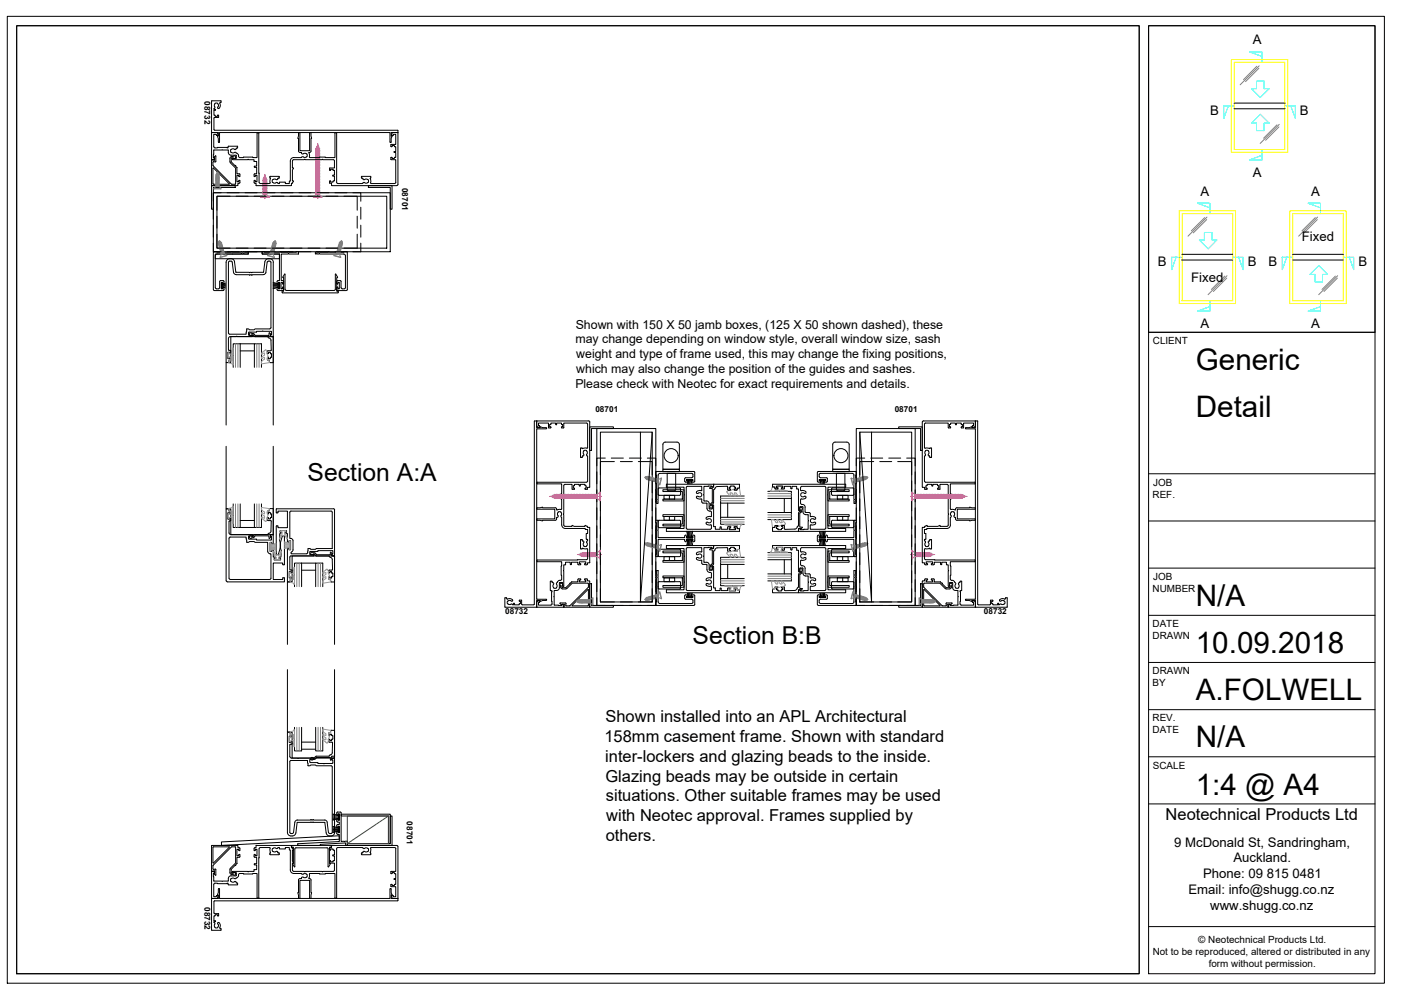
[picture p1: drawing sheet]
<svg xmlns="http://www.w3.org/2000/svg" width="297mm" height="210mm" viewBox="0 0 297 210" stroke-linecap="round" stroke-linejoin="round" font-family="sans-serif">
<defs><g id="words">
<g font-size="6.3">
<text x="253.5" y="78.5">Generic</text>
<text x="253.5" y="88.5">Detail</text>
<text x="253.5" y="128.5">N/A</text>
<text x="253.5" y="138.5">10.09.2018</text>
<text x="253.5" y="148.5">A.FOLWELL</text>
<text x="253.5" y="158.5">N/A</text>
<text x="253.5" y="168.5">1:4 @ A4</text>
</g>
<g font-size="5.2">
<text x="65.2" y="101.9">Section A:A</text>
<text x="146.8" y="136.5">Section B:B</text>
</g>
<g font-size="3.5">
<text x="128.4" y="153.1">Shown installed into an APL Architectural</text>
<text x="128.2" y="157.3">158mm casement frame. Shown with standard</text>
<text x="128.3" y="161.5">inter-lockers and glazing beads to the inside.</text>
<text x="128.4" y="165.7">Glazing beads may be outside in certain</text>
<text x="128.4" y="169.9">situations. Other suitable frames may be used</text>
<text x="247.1" y="174">Neotechnical Products Ltd</text>
<text x="128.4" y="178.3">others.</text>
<text x="128.5" y="174.1">with Neotec approval. Frames supplied by</text>
</g>
<g font-size="2.8">
<text x="265.6" y="9.4">A</text>
<text x="256.6" y="24.4">B</text>
<text x="275.6" y="24.4">B</text>
<text x="254.5" y="41.5">A</text>
<text x="265.6" y="37.5">A</text>
<text x="278" y="41.5">A</text>
<text x="276" y="51.2">Fixed</text>
<text x="245.5" y="56.4">B</text>
<text x="252.6" y="59.9">Fixed</text>
<text x="264.5" y="56.4">B</text>
<text x="269" y="56.4">B</text>
<text x="288" y="56.4">B</text>
<text x="254.5" y="69.6">A</text>
<text x="278" y="69.6">A</text>
<text x="249" y="179.5">9 McDonald St, Sandringham,</text>
<text x="261.5" y="182.8">Auckland.</text>
<text x="252" y="189.5">Email: info@shugg.co.nz</text>
<text x="255.1" y="186.2">Phone: 09 815 0481</text>
<text x="256.6" y="192.9">www.shugg.co.nz</text>
</g>
<g font-size="2.6">
<text x="122.1" y="69.7">Shown with 150 X 50 jamb boxes, (125 X 50 shown dashed), these</text>
<text x="122" y="72.8">may change depending on window style, overall window size, sash</text>
<text x="122.2" y="75.9">weight and type of frame used, this may change the fixing positions,</text>
<text x="122" y="82.3">Please check with Neotec for exact requirements and details.</text>
<text x="122.2" y="79.1">which may also change the position of the guides and sashes.</text>
</g>
<g font-size="2.1">
<text x="244.4" y="73">CLIENT</text>
<text x="244.4" y="105.5">REF.</text>
<text x="244.5" y="103">JOB</text>
<text x="244.4" y="125.5">NUMBER</text>
<text x="244.5" y="123">JOB</text>
<text x="244.4" y="133">DATE</text>
<text x="244.4" y="135.5">DRAWN</text>
<text x="244.4" y="143">DRAWN</text>
<text x="244.4" y="145.5">BY</text>
<text x="244.4" y="153">REV.</text>
<text x="244.4" y="155.5">DATE</text>
<text x="244.4" y="163">SCALE</text>
<text x="244.4" y="202.5">Not to be reproduced, altered or distributed in any</text>
<text x="254" y="200">© Neotechnical Products Ltd.</text>
<text x="256.3" y="205">form without permission.</text>
</g>
<g font-size="1.7">
<text x="43.4" y="21.5" transform="rotate(90 43.4 21.5)">08732</text>
<text x="85.3" y="39.8" transform="rotate(90 85.3 39.8)">08701</text>
<text x="126.2" y="87.3">08701</text>
<text x="189.7" y="87.3">08701</text>
<text x="107.1" y="130.3">08732</text>
<text x="208.6" y="130.3">08732</text>
<text x="86.3" y="174.2" transform="rotate(90 86.3 174.2)">08701</text>
<text x="43.4" y="192.3" transform="rotate(90 43.4 192.3)">08732</text>
</g>
</g></defs>
<!-- layer: Shugg Parts -->
<g fill="none" stroke="#000" stroke-width=".21">
<path d="M3.5 5.5h238v201h-238zM243.5 5.5h48v65h-48zM44.9 39.4h5v.3h-4.7v4.7h-.3zM78.1 39.4h5v5h-.4v-4.7h-4.6zM45.2 40.9h37.5v12.5h-37.5zM45.2 51.6v1.8h1.7M45.2 43.9v2.6M45.2 47.7v2.6M45.6 53.9h7v-.5h3v.5h3.6v1h-13.6zM46 41.6h36v11h-36zM46 49.6v3h2.8M46 45.8v2.6"/>
<path d="M46.9 40.9h-1.7v1.8M46.9 60h.2v1.1h-.2zM47.1 53.4h2M47.2 53.4l-.2 .1-1.8-.1v8M48.2 53.4h2.5M48.2 40.9h2.5M48.7 54.9a.85 .85 0 0 1 1 .6l.3 2.2M48.7 55.4h.5v.2l.3 2.2M48.7 54.9a.75 .75 0 0 0-.8 .7v21.2M48.7 55.4l-.3 .2 .1 15 .2 .3M48.8 41.6h-2.8v3M49.1 53.4l.2 .1 2.3-.1"/>
<path d="M49.5 57.7l.1 .3 .5 .2M50 57.7h.1M50.1 58.2h5.7M50.1 41.6h2.5M50.1 52.6h2.5M51.7 53.4l.1 .1 .8-.1M52 53.4h2.5M52 40.9h2.5M52.6 53.4v.5h-.8l-.1-.2-.1 .2-.4-.2-.1 .2h-3.9l-.1-.2-.1 .2h-1l-.3 .1-.1 7 .3 .2M53.9 41.6h2.5M53.9 52.6h2.5M55.8 40.9h2.5"/>
<path d="M56 53.4l.1 .1 5-.1M56.2 55.5l-.4 2.2h-5.7M56.4 57.7l-.1 .3-.5 .2M56.9 54.9a.84 .84 0 0 1 1.1 .7l-.1 15.7a.36 .36 0 0 1-.3 0 .36 .36 0 0 1-.2-.3h.2v-.6M56.9 55.4h.5v.2v13.9l-.2 .2M56.9 54.9a.75 .75 0 0 0-.7 .6M56.9 55.4l-.2 .2-.3 2.2M57.7 41.6h2.5M57.7 52.6h2.5M57.9 59.9l1.2 .4M58.3 53.4h-2.6l-.1 .4 2 .1 .1-.2 .1 .2h1.4v5.6h-.3l-.1 .2M58.7 59.7v.4"/>
<path d="M59.1 60h.2v1.1h-.2zM59.6 53.4h2.5M59.6 40.9h2.5M60 58.8l.4-.7v3.2M60 58.8l.1 .1v2.8M61.1 53.4l.2 .1 1.5-.1M61.5 41.6h2.5M61.5 52.6h2.5M62.8 53.4h.5v.4l-2 .1-.1-.2-.2 .2h-1.4v5.6h.5v.6l-.1 .1-.1-.3h-.3v1.3h.3l.1-.3 .1 .5-.2 .2h-1l-.1-.2M63.4 53.4h2.5M63.4 40.9h2.5M65.3 41.6h2.5"/>
<path d="M65.3 52.6h2.5M67.2 53.4h2.5M67.2 40.9h2.5M67.2 53.4h.4M67.2 53.4l-.3 .1v.4l.3-.2 .1 .2 .4-.2 .1 .2h3.8l.2-.2 .1 .2h1l.3 .1v7l-.2 .2M67.7 53.4l.1 .1 2-.1M69.1 41.6h2.5M69.1 52.6h2.5M69.8 53.4h3.8v8l-.1 .2h-1.9l-.2-.6 .1-.1 .1 .1M71 53.4h2.6M71 40.9h2.6M71.5 58.9h-.1l.1 2.8"/>
<path d="M71.6 58.8l-.5-.7v3.2l-.3 .3h-10.1l-.2-.3M71.6 58.8h-.1M72.3 59.7v1.3M72.3 59.7l-.2-.2h-.6l-.1 .6 .1 .1 .1-.1M72.9 41.6h2.8v3M74.8 40.9h1.7v1.8M75.7 45.8v2.6M75.7 49.6v3h-2.8M76.5 51.6v1.8h-1.7M76.5 43.9v2.6M76.5 47.7v2.6M45.9 61.2h.4"/>
<path d="M47.1 60.8l.7 .3M47.1 60.8h.7M47.1 60.6h.7M47.1 60.3h.7M47.2 60.1v-.2h-.3v1.3h.3v-.2M47.3 61l.2-.1v.5l-.2 .2h-1.9l-.1-.2M47.3 60.1l.1 .1 .1-.1-.1-.6h-.8v1.5l-.3 .2M47.8 60l-.7 .3M48 76.8l.5 .1M48.4 71.7l.1 2.5 .1 .1M48.5 76.8h.1M48.6 74.3l.3 .1v.5l-.2-.1"/>
<path d="M48.7 74.9v-.2h-.4v1.3h.4v-.1M48.7 75.8l.1-.1 .1 .1-.1 .5M48.8 76.4h-.3v.4M50.9 72.9h3M50.9 74.4h3M52.8 71.1h.6M52.8 70.4l-.1 .6 .1 .1M53.4 71.4l-3.2-.1-1.4 .1-.3 .3M53.5 71.1l.1 .1-.1 .1M54.1 71.4h2.7l.4 .3 .3 .4v2.1M54.1 71.1h-.1a.81 .81 0 0 0-1.1-.4v.1l.2 .3a.49 .49 0 0 1 .8 .2l.2 .1M54.4 70.4h-1.6"/>
<path d="M56.7 74.5v.4M56.7 75.9v.4M56.7 76.3l.4 .1v.4M56.7 74.9l.1 .1 .1-.3h.4v.2M57 70.6v.5h-2.9M57.1 70.6l.3 .3M57.1 76.8l.1 .1M57.2 69.7h-3.1l-.2 .2h-1l-.2-.2h-.4l-.1 1.2h-3.5M57.2 76.9h.7M57.3 75.8v.3h-.4l-.1-.4-.1 .2M57.3 71.3l.1 .1M57.3 74.9l.3 .1v.7l-.3 .1"/>
<path d="M57.4 71.4l.6 .1-.1 5.4M57.4 70.9l-.1 .4M57.4 70.9h.1M57.5 74.2l-.8 .3M57.6 70.4l-1.9-.3-1.3 .1v.2M57.9 60.8h1.2M57.9 60.6h1.2M57.9 60.3h1.2M57.9 60h.5M57.9 61.1h.5M58.7 61v.4M58.8 60.1l.2 .1v-.3h.3v1.3h-.3v-.3l-.2 .1"/>
<path d="M59.1 60.8l-1.2 .4M59.9 62.1h11.7M60 61.7h.1M60.1 61.7l-.2-.1-.1 .1 .1 .4M71.5 61.7h.1M71.5 61.7l.2-.1v.5M71.6 60.1v-.2h.3v1.3h-.3v-.2M72.3 61l.3 .2M72.6 61.2h.4M47.9 90.1v-13.2h1v-5.5h9v18.7M47.9 94.6v13.3h1v5.5h9v-18.8M125 90.5h5v.4h-4.6v4.6h-.4z"/>
<path d="M126.5 90.9h12.5v37.5h-12.5zM127.3 91.6h11v36h-11zM128.3 97.1h-1.8v1.7M129.6 97.1h2.6M130.3 97.9h-3v2.8M131.5 97.9h2.6M133.4 97.1h2.6M135.3 97.9h3v2.8M135.8 91.6v36l2.5-36M137.2 97.1h1.8v1.7M147.1 100h-8.1v.7h.2l-.1 3.2M147.1 100l.2 .1"/>
<path d="M181.5 90.9h12.5v37.5h-12.5zM182.3 91.6h11v36h-11zM182.3 91.6l2.5 36v-36M183.3 97.1h-1.8v1.7M184.6 97.1h2.6M185.3 97.9h-3v2.8M186.5 97.9h2.6M188.4 97.1h2.6M190.3 97.9h3v2.8M190.5 90.5h5v5h-.3v-4.6h-4.7zM192.2 97.1h1.8v1.7M47.9 107.9v15.2"/>
<path d="M48.5 107.9h-.5M48.5 107.9h.1M48.5 107.9v.5l.4 .1v.4h-.2M48.6 113.9h3.6l.2 1.1 .5-.2h1l.2 .2h2.6l.1 1.9a.57 .57 0 0 0 .6 .5v5.4h-8.6l-.2-.2zM48.7 108.9v-.2h-.4v1.4h.4v-.2M48.7 110.4h.1M48.7 110.4l-.1 .2v2.4l.2 .3 4.6 .1M48.7 109.9l.1-.1 .1 .1-.1 .5M50.9 110.4h3M50.9 111.8h3M52.8 113.6h.6M52.8 113.6l-.1 .1 .1 .6"/>
<path d="M53.5 113.4l.1 .1-.1 .1M54.1 113.6h2.9v.5M54.1 113.3l-.3 .2a.41 .41 0 0 1-.7 .1l-.2 .3v.2a.98 .98 0 0 0 1.2-.5M56.7 108.5v.4M56.7 109.8v.5M56.7 108.8l.1 .2 .1-.2M56.7 110.2l.8 .3-.1 2.3-.6 .5h-2.7M56.9 108.9v-.2h.4v.2M57.1 108v.3l-.4 .2M57.3 113.4l.1 .4M57.3 109.8v.2h-.4l-.1-.3-.1 .1M57.3 108.9l.3 .1v.7l-.3 .1"/>
<path d="M57.4 113.7h.2l-.1 .8h-3.1l-.1-.2h-1.5M57.4 113.7a.36 .36 0 0 1 .2-.3 .36 .36 0 0 1 .3 0v1.9h-.2l-.1-.3h-.3v1.9h.3l.1-.3h.2v1.5l.5 .1-.3 .2v.3h1.4v-.3l-.3-.2 .4-.1v-1.3a3.8 3.8 0 0 1 .3-3.1h.4v.2v5.8h-.4v-.3h-2v3.5h2l.1-.4h.3v.9M57.4 113.9l-.3 .2M57.4 113.8v.1M57.9 107.9l.1 5.4-.7 .1M57.9 107.9l-.7-.1-.1 .2M58.6 108.7h.3M58.9 108.7v-.3h2v3.5h-2v-.4l-.3 .1v5.8l.2 .2 .3-.2M60.6 112.9h.1v-.4h-1.3v.4l.3 .1-.4 .1 .1 3.1-.3 1.2M60.6 113.1h.3l.1 1.9h.2l.1-.3h.3v1.9h-.3l-.2-.4-.2 .1 .1 7.1M60.6 112.9l-.1 .1 .1 .1M61.4 118.1v2.8h.5v.5"/>
<path d="M61.6 114.2h-.2l.1-5.8h8.9v7.9h-3.3l-.2 .2h-1l-.5-.2-.2 .9M61.6 114.1l.3 .1 .2 .4v2l-.4 .5v.3h3.3l.2-.2M63.9 119.4h3M65.7 117v.5M65.7 117.5l.1 .1 .7 .1v.1M66.4 117.9h-4.7l-.3 .2M66.7 117.2l-.6-.1-.2 .3 .2 .2 .6-.1M66.7 117.2l.3 .3M66.7 117.5l.4 .4h2.7M67.3 116.9h-1.5l-.1 .1M67.4 116.8l-.1 .1M67.4 116.9l3.2-.2v.8l-.3 .1 .4 .2"/>
<path d="M69.8 117.9l.6 .5 .1 2.3-.1 .2h-.7v.5l.1 .1 .1-.3h.4l.1 .3 .2 .1M70 117.1v.5h-2.9l-.1-.1M70.1 117.1l.3 .3M70.2 117.1h-.1M70.4 117.4l-.1 .4 .7 .2M70.9 117.8h.1M70.9 118v5.3l-.7 .1-.1-.1M70.9 108.1v9.7M71 108.1l-.3-.2h-12.1v.8M126.5 100v2.6M126.5 103.9v2.5M126.5 107.7v2.5"/>
<path d="M126.5 111.5v2.5M126.5 115.3v2.5M126.5 119.1v2.5M127.3 102v2.5M127.3 105.8v2.5M127.3 109.6v2.5M127.3 113.4v2.5M127.3 117.2v2.5M138.3 102v2.5M138.3 105.8v2.5M138.3 109.6v2.5M138.3 113.4v2.5"/>
<path d="M138.3 117.2v2.5M139 115.3v2.7h.6M139 100v2.6M139 103.9v2.5M139 107.7v2.5M139 111.5v2.5M139 119.1v2.5M139.1 105.9l.1 .2-.1 .3M139.1 114.2l.1 3.3-.2 .1M139.1 103.9v2M139.5 110.4v3.6h5.7v-.5h.6l.1 .2h-.4v.3h1.4v-.3l-.3-.1 .5-.1M139.5 100.7v6h-.3l-.1-.2"/>
<path d="M139.5 103.6v1.2M139.5 110.5v1.2M139.5 116.6v1.2M139.6 110.4h-.6v.4h.2l-.1 3.4M139.6 110.5l.1-.2h4.4l.2 .2v1.2l-.2 .2M139.6 111.7l.1 .2M139.6 103.6l.1-.1h4.4l.2 .1v1.2l-.2 .2h-4.4l-.1-.2M139.6 100.7l.3-.3h6.9v.8l-1.4 .1-.2 .2M139.6 117.8l.1 .2M139.6 116.6l.1-.1h4.4l.2 .1M139.7 111.9h4.4M139.7 118h4.4"/>
<path d="M140.5 109.1h4.5v2.4h-4.5v-.4h4.2v-1.6h-4.2zM140.5 103.8h4.5v2.4h-4.5v-.4h4.2v-1.6h-4.2zM140.5 116.8h4.5v2.4h-4.5v-.4h4.2v-1.6h-4.2zM140.8 109.5h2.2v.8h-2.2zM140.8 105h2.2v.8h-2.2zM140.8 118h2.2v.8h-2.2zM141.3 103.3h3.7l.1 1.6-.1 7.1h-3.7M141.3 102.7h10M141.3 116.3h3.7l.1 1.6-.1 7.1h-3.7M141.3 115.7h9.9l.1 .6-.5-.1-.3 .3 .5 .1v3a.84 .84 0 0 0-.4 1.1h.2l.2-.2a.48 .48 0 0 1 .2-.8l.1-2.8M141.3 112v.7M141.3 102.7v.6"/>
<path d="M141.3 115.6v.7M141.9 105v.8M141.9 109.5v.8M141.9 118v.8M144.3 116.6v1.2l-.2 .2M145.2 101.5v.5l.2 .2M145.4 102.2h.4M145.6 112.6l.3 1.3M145.6 101.7h1.2v.1h-1.2zM145.6 113.9h1.2v.1h-1.2zM145.6 114.3h1.2v.2h-1.2zM145.7 103.1h3.1v.9a1.26 1.26 0 0 0-1.2 .4l.3 .2h.1"/>
<path d="M145.7 116.1h3.1v.9a1.26 1.26 0 0 0-1.2 .4l.3 .2h.1M145.7 112.6v.5M145.7 115.2v.5M145.7 103.1l-.2 .3v8.6l.2 .2M145.7 116.1l-.2 .3v8.6l.2 .2M145.8 102.2l.1-.2h-.4v-.3h1.4v.3h-.3l.1 .2M145.9 101.8l-.2 .7M145.9 114.5l-.3 1.2M146 101.8v.7M146 112.6v1.3M146 114.5v1.2M146.2 101.8v.7"/>
<path d="M146.2 112.6v1.3M146.2 114.5v1.2M146.5 101.8v.7M146.5 112.6v1.3M146.5 114.5v1.2M146.5 101.8l.2 .7M146.5 114.5l.4 1.2M146.7 102.2h.4M146.7 112.6v.5M146.7 115.2v.5M146.9 112.6l-.4 1.3M147.1 114.9l-.5-.2 .3-.1v-.3h-1.4v.3h.4l-.1 .3-.6-.1v-.4h-5.7v3.6"/>
<path d="M147.1 113.5l.2 .2v1l-.2 .1M147.3 100.2v1.8l-.2 .2M148 105.3h-.3v.3l.5 .2h.6v.6l.2 .3M148 118.2l-.3 .1v.3l.5 .2h.6v.6l.2 .2M148 104.6a.46 .46 0 0 1 .7 0 .46 .46 0 0 1 0 .6 .46 .46 0 0 1-.7 0M148 117.6a.46 .46 0 0 1 .7 0 .46 .46 0 0 1 0 .6 .46 .46 0 0 1-.7 0M149 106.7h.9v1.1M149 119.7h.9v1.1a.83 .83 0 0 0 .9 .6v1.1a1.22 1.22 0 0 0-1.1 .4l.2 .2a.48 .48 0 0 1 .8 .1 .48 .48 0 0 1-.4 .6l-.2-.1M149.9 107.8a.79 .79 0 0 0 .9 .6v1.1h-.6l-.5 .2 .1 .4h.3M150.1 110.8h-.3a.72 .72 0 0 0 1 .5v.1M150.1 110.1a.46 .46 0 0 1 .6 0 .46 .46 0 0 1 0 .6 .46 .46 0 0 1-.6 0M150.2 103.1h.7v.1"/>
<path d="M150.2 103.1h-1l-.1 1.8 .2 1.3a.81 .81 0 0 1 1 .4l.1 .2M150.3 106.8v1M150.3 119.8v1M150.4 107.8l.5 .1 .1-.1M150.5 103.6h.5v3a.84 .84 0 0 0-.4 1.1h.2l.2-.2a.48 .48 0 0 1 .2-.8l.1-2.9M150.8 111.4l.1 .6-.3 .2h-4.9M150.9 116.2v-.2l-1.7 .1-.1 1.8 .2 1.3a.81 .81 0 0 1 1 .4l.1 .2M151 107.2v.6M151.1 107.1l.1-.1 .1 .1M151.2 103.3l-.4-.1-.3 .3M151.3 102.9l-.1 .3h-.3M151.3 107.2v4.5h.3"/>
<path d="M151.3 102.7l-.1 .6M151.3 102.7h5.4v.8M151.3 115.9l-.1 .3h-.3M151.3 115.7h5.4v.8M151.6 103.6l-.3 .2M151.6 103.6l.2-.4h.3l2-.1 .2 .7M151.6 111.6l.1 .1M151.7 111.7v.5h1l.1-.5 .1 .5h1.4v-.4M152.8 106.7v3M152.8 119.7v3M154.3 116.8l-.2-.7-2 .1h-.3l-.5 .6M154.3 111.8l.5-.1 .1 .1-.1 .1"/>
<path d="M154.3 103.8l.1 .1M154.3 116.8l.1 .1M154.3 106.7v3M154.3 119.7v3M154.4 116.9h.4M154.4 103.9h.4M154.8 111.9h-.2v.4h1.4v-.4h-.2M154.8 103.3h-.2v.4l.3 .1-.1 .1M154.9 103.1l-.1 .2M154.9 116.1v.2h-.3v.4l.3 .1-.1 .1M154.9 103.1h.7l.1 .2M154.9 116.1h.8"/>
<path d="M155.7 116.1v.2h.3v.4l-.3 .1 .1 .1M155.7 103.3h.3v.4l-.3 .1 .1 .1M155.8 116.9h.4M155.8 103.9h.4M155.8 111.9l-.1-.2h.6v.4h.5v.5l-15.5 .1M156.7 103.5h-.4l-.1 .4M156.7 116.5h-.4l-.1 .4M163.9 111.8l-.1 .2 .1 .6M164.3 116.5v-.3h-.5v-.5h15.5l-.1 .6h-3.7v1.6v7.1h3.8v.6l-9.9 .1-.1-.6 .4 .1M164.4 103.7h.4M164.4 103.6l-.1-.4h-.5v-.5h15.5l-.1 .6h-3.7v1.6v7.1h3.8v.6l-9.9 .1M164.8 111.7h-.2v.3h.3"/>
<path d="M164.8 116.4h-.2v-.4h1.4v.4h-.2M164.8 103.6l.1-.1-.3-.1v-.3h1.4v.3l-.3 .1 .1 .1M164.8 111.6l.1-.2h-.5l-.1 .4h-.4M164.8 116.4l.1 .1-.1 .1-.4 .1-.1-.2M164.9 112v.2M165 112.2v.1M165 112.3h.6M165.7 112.2l-.1 .1M165.8 111.7h.2v.3l-.3 .1v.1M165.8 103.7h.4M165.8 111.6l-.1-.1 .1-.1h.5v.7l.1 .1M165.8 116.4l-.1 .1 .1 .2 .5-.2"/>
<path d="M166.3 105.7v3M166.3 118.7v3M166.3 116.5v-.4h1.4v.4M167.7 103.5v-.4h-1.4l-.1 .5M167.7 103.5l.2 .1v-.5h1v.6h.4v4.5h.2l.1-.8h.5M167.7 116.5l.1 .1 .1-.1M167.8 105.7v3M167.8 118.7v3M167.9 116.5v-.4h1v.5l.4 .1v4.5h.2l.1-.8h.5M169.3 112.6h.1M169.3 112.6l-5.4 .1M169.7 108.4l-.1-.6 .2-.2 .3 .2-.1 .6"/>
<path d="M169.7 108.4l-.4 .4v2.7l-.4 .5-.4 .2h-2M169.7 112.2l-.4-.1v.5M169.7 103.4v.5M169.7 105.9v.8M169.7 116.4v.5M169.7 118.9v.8M169.8 106.7l.3 .3M169.8 103.9v.1a1.22 1.22 0 0 1 1.1 .4l-.2 .2a.48 .48 0 0 0-.9 .1 .48 .48 0 0 0 .5 .6l.2-.1M169.8 103.4l.2-.3h4.8l.3 .3v8.6l-.3 .2h-3v-.8M169.8 119.7l.3 .3M169.8 116.9v.1a1.22 1.22 0 0 1 1.1 .4l-.2 .2a.48 .48 0 0 0-.9 .1 .48 .48 0 0 0 .5 .6l.4-.1 .2 .2-.3 .3-.8 .2M169.8 116.4l.2-.3h4.8l.3 .3-.1 8.7-3.2 .1 .1-.9h.6l.4-.2v-.3h-.3"/>
<path d="M170 108.4l-.4 .4v3l.5 .1M170.1 111.9l-.3 .2M170.1 106.9a.58 .58 0 0 1 .6 .6M170.1 107.4l.1 1.1M170.1 119.9a.58 .58 0 0 1 .6 .6M170.2 108.5a.58 .58 0 0 0 .6 .6M170.5 105.3h.3v.3l-1 .3M170.7 107.5v1M170.7 108.5l.1 .2h.9l.2 .8h.6l.4 .2v.4h-.3M170.8 109.1h.5M171.3 109.1l.1 1.3-.1 1.8-1.6 .1-.1-.3-.3 .4M172.6 110.1a.46 .46 0 0 0-.7 0 .46 .46 0 0 0 0 .6 .46 .46 0 0 0 .7 0"/>
<path d="M172.6 110.8h.3v.3l-1.1 .3M173.3 100.2v1.8M173.3 113.7v1M173.3 114.7l.2 .1 .4 .1M173.3 100.1l.2-.1h8v.7h-.1l.1 3.1M173.3 102l.2 .2M173.5 102.2h.4M173.7 112.6l.4 1.3M173.8 101.7h1.2v.1h-1.2zM173.8 113.9h1.2v.1h-1.2zM173.8 114.3h1.2v.2h-1.2zM173.9 112.6v.5"/>
<path d="M173.9 115.2v.5M173.9 114.6h-.2v-.3h1.3v.3h-.3l.1 .3 .4-.1 .2-.1M173.9 113.5h-.4l-.2 .1M173.9 100.4h7l.3 1.4-.2 .2v3.8l.2 .1-.2 .1 .2 .4-.2 .3h.4l.1-.2M173.9 102h-.2v-.3h1.3v.3h-.3l.1 .2M173.9 101.3h1.3l.2 .2M173.9 114.6l.2 .1-.2 .1M173.9 113.5l.2 .1-.2 .1M173.9 102l.2 .1-.2 .1M173.9 100.4l-.2 .2v.4l.2 .3M174.1 101.8l-.2 .7M174.1 114.5l-.4 1.2"/>
<path d="M174.1 101.8v.7M174.1 112.6v1.3M174.1 114.5v1.2M174.3 101.8v.7M174.3 112.6v1.3M174.3 114.5v1.2M174.6 101.8v.7M174.6 112.6v1.3M174.6 114.5v1.2M174.6 101.8l.3 .7M174.6 114.5l.4 1.2M174.8 102.2h.4"/>
<path d="M174.9 112.6v.5M174.9 115.2v.5M175 112.6l-.4 1.3M175.4 113.7v.3h5.6v-1.4l.2-.2-.2-.1 .1-1.9 .4-.1-.1 3.7 .1 .2M175.4 114.7v-.3h5.6l.1 3.6h.4v-2.7M175.4 101.5v.5M175.4 113.6l-.2-.1h-.4l-.1 .2h.3v.3h-1.3v-.3h.2M175.4 102l-.2 .2M175.5 109.1h4.5v.4h-4.1v1.6h4.1v.4h-4.5zM175.5 103.8h4.5v.4h-4.1v1.6h4.1v.4h-4.5zM175.5 116.8h4.5v.4h-4.1v1.6h4.1v.4h-4.5zM176.3 116.6v1.2l.2 .2"/>
<path d="M176.3 116.6l.2-.1h4.4l.1 .1M176.4 103.5h4.5l.1 .1v1.2l-.1 .2h-4.4l-.2-.2zM176.5 111.9h4.3M176.5 118h4.3M176.5 111.9l-.2-.2v-1.2l.2-.2h4.4l.1 .2v1.2l-.1 .2M177.5 109.5h2.3v.8h-2.3zM177.5 105h2.3v.8h-2.3zM177.5 118h2.3v.8h-2.3zM178.7 105v.8M178.7 109.5v.8M178.7 118v.8M181 116.6v1.2l-.1 .2"/>
<path d="M181.5 114.2l-.1 3.3 .1 .1M181.5 103.9v2M181.5 106.4h.1M181.5 105.9l-.1 .2 .1 .3M181.5 103.8v.1M181.5 100v2.6M181.5 103.9v2.5M181.5 107.7v2.5M181.5 111.5v2.5M181.5 119.1v2.5M182.3 102v2.5M182.3 105.8v2.5"/>
<path d="M182.3 109.6v2.5M182.3 113.4v2.5M182.3 117.2v2.5M193.3 102v2.5M193.3 105.8v2.5M193.3 109.6v2.5M193.3 113.4v2.5M193.3 117.2v2.5M194 100v2.6M194 103.9v2.5M194 107.7v2.5M194 111.5v2.5"/>
<path d="M194 115.3v2.5M194 119.1v2.5M48 123.1l.2 .3M48.2 123.4h12M60.9 136.6v-13.2h1v-5.5h9v18.7M61.5 123.3l-.5 .1M61.7 121.4v-.2h-.4v1.3h.4l.1-.3 .1 .5M61.7 121.4l.1 .1 .1-.1M61.9 122.7l-.4 .2v.4M63.9 120.9h3M70.3 122.3v.3h-.4l-.1-.3-.1 .1v.5h.4v.4M70.6 121.6v.6l-.3 .1"/>
<path d="M125 123.8h.4v4.6h4.6v.3h-5zM126.5 126.7v1.7h1.8M126.5 122.9v2.5M127.3 124.8v2.8h3M127.3 121v2.5M129.6 128.4h2.6M131.5 127.6h2.6M133.4 128.4h2.6M138.3 124.8v2.8h-3M138.3 121v2.5M139 126.7v1.7h-1.8M139 122.9v2.5"/>
<path d="M139.1 121.9l.1 .2-.2 .3 .2 .2-.1 1.8M139.1 124.5l.1 3.1h-.2v.8h8.1M139.5 121v6.6M139.5 123.5v1.2M139.6 121h-.6l.2 .2-.1 .7M139.7 123.3h4.4M139.7 123.3l-.1 .2M140.5 122.1h4.5v2.4h-4.5v-.4h4.2v-1.6h-4.2zM140.8 122.5h2.2v.8h-2.2zM141.3 125v.7M141.9 122.5v.8M144.1 123.3l.2 .2v1.2l-.2 .2h-4.4l-.1-.2"/>
<path d="M145.6 126.5h1.2v.2h-1.2zM145.7 125.8l.2 .7M146 125.8v.7M146.2 125.8v.7M146.5 125.8v.7M146.7 125.8l-.2 .7M147.1 126.1l-.5 .1 .3 .2v.3h-1.4v-.3l.4-.1-.1-.2h-.4l-.2 .2v.7l1.6 .1 .1 .6-.2 .2-6.8 .1-.3-.4M147.1 126.1l.2 .2v1.9l-.2 .1M150.1 123.8h-.3v.3l.4 .2h.6v.8l-5.1 .1M150.4 120.8l.6 .1v-.7l.3-.1v4.6h.3M151.6 124.7h.1M151.7 124.7v.5h1l.1-.5 .1 .5h1.4v-.4"/>
<path d="M154.3 124.8l.5-.1 .1 .1-.1 .1M154.8 124.9h-.2v.4h1.4v-.4h-.2M155.8 124.9l-.1-.2h.6v.4h.5v.5l-15.5 .1M163.9 124.9l-.1 .1 .1 .7 5.4-.1M164.3 124.5v.4h-.4M164.4 124.4h.4M164.4 124.4l-.1 .1M164.8 124.4l.1 .1-.3 .2v.3h.3M164.9 125l.1 .3h.6M165.8 124.4h.4M165.8 124.4l-.1 .1 .3 .2v.3l-.3 .1-.1 .2M166.2 124.4l.1 .1"/>
<path d="M166.3 124.5l.1 .7M169.7 121.4l-.1-.6 .2-.2h.2a.96 .96 0 0 1-.4 1.2v3h.5l-.3 .3M169.7 121.4l-.4 .4v2.7l-.4 .5-.4 .2h-2M170.1 120.4l.1 1.1a.58 .58 0 0 0 .6 .6h.5M170.4 125.3h-.7l-.1-.3-.3 .4M170.7 120.5v1.1M170.7 121.5l.1 .2M170.8 121.7h.7M171.3 122.1l.1 1.3-.1 1.8-.9 .1M171.5 121.7l.3 .2v.6a1.22 1.22 0 0 1 1.2 .4l-.3 .2a.48 .48 0 0 0-.8 .1 .48 .48 0 0 0 .5 .6l.2-.1M173.3 126.3v1.9M173.3 128.2l.2 .1"/>
<path d="M173.8 126.5h1.2v.2h-1.2zM173.9 125.8l.2 .7M173.9 126.1h-.4l-.2 .2M173.9 126.1l.2 .1-.2 .2M173.9 127l-.2 .3v.4l.2 .2M174.1 125.8v.7M174.3 125.8v.7M174.6 125.8v.7M174.9 125.8l-.3 .7M175.4 126.3v.6M175.4 126.3l-.2-.2h-.4l-.1 .2 .3 .1v.3h-1.3v-.3h.2M175.4 126.9l-.2 .1-1.3 .1"/>
<path d="M175.5 122.1h4.5v.4h-4.1v1.6h4.1v.4h-4.5zM176.5 123.3h4.3M176.5 123.3l-.2 .2v1.2l.2 .2h4.4l.1-.2v-1.2l-.1-.2M177.5 122.5h2.3v.8h-2.3zM178.7 122.5v.8M181.5 121.9l-.1-.7 .1-.2h-.4l-.1 5.4 .2 .1-.3 1.4-7 .1M181.5 124.5l-.1 3.1h.1v.8h-8M181.5 121.9l-.1 .2 .1 .3-.1 .2 .1 1.8M181.5 122.9v2.5M181.5 126.7v1.7M181.5 128.4h1.8M182.3 127.6h3"/>
<path d="M182.3 121v2.5M182.3 124.8v2.8M184.6 128.4h2.6M186.5 127.6h2.6M188.4 128.4h2.6M190.5 128.4h4.7v-4.6h.3v4.9h-5zM193.3 124.8v2.8h-3M193.3 121v2.5M194 126.7v1.7h-1.8M194 122.9v2.5M60.9 142v13.2h1v5.5h9v-18.7M61.5 155.3v.4l.4 .2"/>
<path d="M61.5 155.3h-.5l-.1 21.2a.92 .92 0 0 0 .9 .8 .92 .92 0 0 0 .9-.7M61.9 155.9l-.1 .5-.1-.3h-.4v1.3h.4l.1-.3 .1 .2v.5l-.5 .1v2.5M63.9 157.3h3M63.9 158.8h3M69.7 157.2l.8 .3-.1 2.3-.6 .5M70.4 156h.2v.7h-.2l-.1 .3h-.4v-.2h-.2v.4M70.9 154.9h-.7l-.1 .4-.4 .1v.5h.2v-.2h.4l.1 .2M70.9 154.9v5.4M46.9 178.5l25-1.3v.7l-24.9 1.4zM61.4 160.4l.4 .3h4.7l.1 .1-.9 .3M62.5 174.4l-.3 2.1-.2 .2-.5-.1-.1-.1M63 174.4l-.3 2.2"/>
<path d="M63 174.4l2.9-.1 3 .1M63.1 179.2h.1M63.2 179.3h4.6M65.3 161.9v.5h.4l.2-.2h1l.2 .2h3.1l.2 .2v13.9M65.3 161.9l-.1-.7h-3.5l-.3 .3v15M65.7 161.1v.5M65.7 161.5l.1 .2h1.6M65.9 173.8h.1M65.9 173.8l-2.8 .1h-.3l-.3 .4M66 173.8h.4M66.4 173.8h.1M66.4 173.8l2.7 .1 .3 .4"/>
<path d="M66.7 160.7l-.6-.1-.2 .3 .2 .2 .6-.1M67 160.7l-.3 .3M67 160.7l.1-.1h2.9v.5M67.9 179.2h-.1M67.9 179.2v-.2l5.4-.3v.5M68.9 174.4l.3 2.2M69.4 174.4l.3 2.1v.2h.5l.2-.2M69.8 160.3h-2.7l-.4 .4M70.1 161.1h.1M70.4 161.1h.2v.6M70.4 160.8l-.3 .4M70.6 161.7l-1.9 .3-1.3-.1v-.2"/>
<path d="M70.6 172.6l1.2 .3M70.6 172.7h.5M70.6 173h1.2M70.6 173.2h1.2M70.6 173.5h1.2M70.6 173.7h.5M70.6 175.2l1.2 .4h-1.2M70.6 175.4h.5M70.6 175.9h1.2M70.6 176.1h1.2l-1.2 .4M70.6 176.4h.5M70.7 160.7l.2 .1"/>
<path d="M70.7 160.7l-.3 .2v.2M70.9 160.8v15.7M71 176.5a.92 .92 0 0 1-.9 .8 .92 .92 0 0 1-.9-.7M71 160.3h-.6v.5M71.4 172.4l.1 .4 .1-.3h.3v1.4h-.3v-.2M71.4 173.7l.1 .5 .4 .1v.5h-.3l-.2 .2M71.4 175l.1 .5 .1-.3h.3v1.3h-.3l-.1-.3-.1 .5 .5 .2v1.5l-8.7 .5-.1 .3M71.4 172.3l.2-.1h.5l.2 .1M71.4 173.7l.1-.1 .1 .1M71.8 172.6h.1v1.2h-.1zM71.8 175.3h.1v1.2h-.1zM71.8 173.5l-1.2 .4"/>
<path d="M72.3 172.4v6l1.3-.1v.9M73.3 179.2h.1M73.3 179.3h.3M73.6 179.2h.1"/>
</g>
<!-- layer: APL Joinery -->
<g fill="none" stroke="#000" stroke-width=".21">
<path d="M49.4 77.9v-5h1.5v5M53.9 77.9v-5h1.5v5M49.4 106.8v5h1.5v-5M53.9 106.8v5h1.5v-5M157.8 109.7h-5v1.5h5M157.8 105.2h-5v1.5h5M157.8 118.2h-5v1.5h5M162.8 104.2h5v1.5h-5M162.8 108.7h5v1.5h-5M162.8 117.2h5v1.5h-5M62.4 124.4v-5h1.5v5M66.9 124.4v-5h1.5v5"/>
<path d="M157.8 122.7h-5v1.5h5M162.8 121.7h5v1.5h-5M62.4 154.2v5h1.5v-5M66.9 154.2v5h1.5v-5"/>
</g>
<g fill="none" stroke="#808080" stroke-width=".21">
<path d="M49.9 72.9v5M50.4 72.9v5M54.4 72.9v5M54.9 72.9v5M49.9 106.8v5M50.4 106.8v5M54.4 106.8v5M54.9 106.8v5M62.9 119.4v5M63.4 119.4v5M67.4 119.4v5M67.9 119.4v5"/>
<path d="M152.8 110.7h5M152.8 110.2h5M152.8 106.2h5M152.8 105.7h5M152.8 119.2h5M152.8 118.7h5M162.8 104.7h5M162.8 105.2h5M162.8 109.2h5M162.8 109.7h5M162.8 117.7h5M162.8 118.2h5"/>
<path d="M152.8 123.7h5M152.8 123.2h5M162.8 122.2h5M162.8 122.7h5M62.9 154.2v5M63.4 154.2v5M67.4 154.2v5M67.9 154.2v5"/>
</g>
<g fill="none" stroke="#989898" stroke-width=".21">
<path d="M48.5 74.8l-.2 .5 .2 .6 .1-.2h.3v.7h-.3l-.1 .5M48.5 76.9h.1M48.6 77l.6 .1 .1 .3M49.2 75.6l.1-.1 .1 .1M49.3 73.8l-.1 1.3-.6-.1-.1-.2M49.3 73.8l.1 1.4-.2 .3v.9v-.8M49.4 75.6l-.1 1.8M55.5 74.9v.2M55.5 76.7v.4l1.6-.2M55.5 75.8v.2l.5-.2M56 75.8h.1M56 74.9h.1a.5 .5 0 0 1-.5 .7l-.1 .2"/>
<path d="M56 74.8l-.5 .3M56.1 74.3l-.6 .6M56.1 75.8v.4l-.6 .5M56.1 74.4l.3-.2 .3 .5M56.7 74.7l-.1 .2 .3 .7-.2 .1v.7h.4v.5M48.5 107.9l.1 .4h.3v.8h-.3l-.1-.3a.81 .81 0 0 0 0 1.1h.1M48.6 109.9v-.2l.6-.1 .1 1.3M49.3 107.4l-.1 .2-.6 .2M49.3 107.4l.1 1.7-.1 .1-.1-.9v1l.2 .2-.1 1.4M55.5 108l.6 .6M55.5 109.7v.1M55.5 108v-.4l1.6 .3v.4h-.4v.8h.2l-.5 1.4"/>
<path d="M55.5 109v-.3l.5 .3M55.5 109l.6 .4v.4M55.5 109.8l.7 .7h.2M55.6 109.7h-.1M55.6 109.6l.4 .3M56.1 109.8h-.1M56.1 108.6l-.1 .3M57.3 115.1h.1v1.7h-.1zM57.4 115.1v1.7M57.4 116.4l1.1 .3M57.4 116.3h1.1M57.4 115.6h1.1"/>
<path d="M57.4 115.8h1.1M57.4 116.1h1.1M57.8 116.5h.7M57.8 115.4h.7M58 117l.3 1 .3 .2v.3h-.3v.2h1.1v-.2h-.3v-.3l.2-.2M58 117l.5 .9 .2-.3h.2l.2 .3 .6-.9-.4 1M58.5 115.2l-1.1 .3M59.5 113.3l-.2 1 .5-.9 .1 .2h.3l.1-.2 .5 .9M59.6 113.3l.2-.2v-.4h-.3v-.2h1.1v.2h-.3v.4l.3 .1 .2 1M60.3 114.9l1.1 .3M60.3 116.1h.7M60.3 115.9h1.1"/>
<path d="M60.3 115.7h1.1M60.3 115.5h1.1M60.3 115.3h1.1M60.3 115.1h.7M61.4 114.7h.1v1.8h-.1zM61.4 116l-1.1 .3M61.4 114.7v1.8M153.7 111.3l1.3 .1-.1 .6-.2 .1a.79 .79 0 0 0 1.1 0l-.2-.1v-.3h.7v.3l.5 .1M154.3 104.6l.5 .5M154.3 117.6l.3 .4 .4 .1M154.8 117.6l.2 .4M154.8 117.6v-.1a.53 .53 0 0 1 .7 .5l.4 .1"/>
<path d="M155 105.1l-.2 .1M155 118l-.1 .1M155.5 103.7l-1.4 .5 .2 .4M155.5 116.7l-1.4 .5 .2 .4M155.5 103.7l.1 .2h.7v-.4h.5l.2 1.6M155.5 116.7l.1 .2h.7v-.4h.5l.2 1.6M155.7 104.6l.2 .5-.1 .1-.3-.2a.5 .5 0 0 0-.7-.4l.1 .5M155.7 117.6l.2 .5M155.7 104.5l.4 .1M155.7 117.5l.4 .1M155.8 104.5l-.1 .1M155.8 117.5l-.1 .1"/>
<path d="M155.9 118.1h.1M156.1 104.6l.5 .5M156.1 117.6l.5 .5M156.6 105.1h.1M156.7 105.2h.3M156.7 118.1l.3 .1M157.3 111.3l-1.8-.1-.1 .1 .9 .1h-.9l-.3-.2-1.4 .1M157.3 111.3l-.3 .1-.2 .7M163.3 104.1l1.8 .1M163.3 117.1l.1 .1M163.4 117.2h1.7M164.6 110.8h.2"/>
<path d="M164.6 110.8a.79 .79 0 0 0-1-.6l.3 1.6M164.7 110.3l.2 .5M164.7 110.2h.1M164.7 110.2v.1M164.7 110.2h.2M164.8 103.3h.2v.4h-.7v-.4h-.5l-.2 .6-.3 .1M164.8 116.3l.2 .1v.3h-.7v-.4l-.5-.1-.2 .7-.3 .1M164.8 103.3v-.1a.79 .79 0 0 1 1.1 0l-.1 .1M164.8 116.3a.74 .74 0 0 1 1.1 0l-.2 .1-.1 .5M164.9 110.2l.6 .6M165 111.5v-.1h-.7v.4h-.4M165 111.5l.1 .1"/>
<path d="M165.1 103.9l.1 .1-.1 .2M165.1 116.9l.1 .1-.1 .2M165.2 103.9h-.9M165.2 116.9h-.9M165.2 103.9l.3 .3M165.2 116.9l.3 .3M165.5 110.8h.3M165.5 104.2h1.4M165.5 117.2h1.4M165.6 103.8v.1M165.6 110.2l.2 .5M165.6 103.9l1.3 .1"/>
<path d="M165.6 116.9l1.3 .1M165.8 110.2l.5 .6M165.8 110.2h-.2M165.8 110.7v.1M165.8 103.3h-.1l-.1 .5M166.3 110.8l.2 .3M166.5 111.1l-1.4 .5M166.9 104v.2M166.9 117v.2M61.5 121.3l-.2 .5 .2 .6M61.5 121.3h.1M61.5 123.4h.1"/>
<path d="M61.6 122.4v-.2h.3v.7h-.3l-.1 .5M61.6 121.3v.3h.5M61.6 122.4h-.1M62.2 121.6h-.1M62.2 121.6l.2-1.3v1.4M62.2 122v.9M62.2 122.9l.1-.9 .1 .1v1.8l-.2-.3-.6-.1M62.4 121.7l-.2 .3M68.5 123.6h.1M68.5 122.5h.1M68.5 122.5l.5-.2 .1 .3a1 1 0 0 0-.7 1M68.5 121.6l.6-.2v.4l-.6 .5v.2"/>
<path d="M69.1 120.8l-.6 .6v.2M69.4 120.7l.3 .5-.1 .2 .2 .7M69.4 120.7l-.3 .2M69.8 122.2h-.1v.7h.4v.5l-1.6 .2M155 124.4v.1M155.4 124.4h.9M155.4 124.4l-.3-.2h-1.4l1.3 .2M155.5 124.2h1.8l-.3 .2-.2 .7h-.5v-.4h-.7v.3l.2 .1a.74 .74 0 0 1-1.1 0l.2-.1 .1-.5M155.5 124.2l-.1 .1 .1 .1h.8M164.7 123.3l.2 .5h-.3a.82 .82 0 0 0-1-.6l.3 1.6M164.7 123.2h.1M164.7 123.2v.1"/>
<path d="M164.7 123.2h.2M164.9 123.2l.5 .5M165 124.5l-.7-.1v.4l-.4 .1M165 124.5l.1 .1M165.4 123.7h.4M165.8 123.7l-.2-.4 .1-.1 .6 .6M166.3 123.8l.2 .3-1.4 .5M61.5 156.2l-.2 .5 .2 .6M61.5 156.2h.1M61.5 155.2l.1 .5h.3v.7h-.3v-.2M61.6 155.1l-.1 .1M61.6 157.3h-.1"/>
<path d="M62.1 157l-.5 .1v.2M62.2 155.7v.9M62.2 156.6l.2 .3M62.2 156.5l.1 .1 .1-.1M62.2 155.7v.8M62.3 154.7l-.1 .3-.6 .1M62.3 154.7l.1 1.8M62.4 156.9v1.4l-.3-1.3M68.5 155.7v.2l.6 .6M68.5 155.7v.1M68.5 156.6l.1 .4 .4 .3M69 157.3l.1 .1"/>
<path d="M69.1 156.5l-.1 .3-.5-.2M69.1 157.4l.3 .1M69.7 157l-.3 .5M70.1 154.9l-1.6-.3a.8 .8 0 0 0 .6 1l-.1 .4-.5-.3M70.1 154.9v.4h-.4v.8h.2l-.3 .7 .1 .2"/>
</g>
<!-- layer: AlumOutline -->
<g fill="none" stroke="#000" stroke-width=".21">
<path d="M44.9 21.4v6.7M44.9 28.2v5.6M44.9 33.9v5.4M44.9 28v.2M44.9 33.8h.1M44.9 39.3h.1M44.9 28.1h1.4v.8h-.2l.2 1.2M44.9 21.4h1.9l.1 .3-.3 .2M44.9 33.9h.2M44.9 39.4h5.4M44.9 21.4h.1M45.2 35.1l3.9 3.9"/>
<path d="M45.2 35.6l3.4 3.4h-3.4zM45.3 32.7l-.1 .8h.3l-.4 .3M45.3 32.7l.1-.9h2.9l.1 .5a.58 .58 0 0 0 .6 .6l1.1 .1M45.4 23.1h.1M45.4 23.1v.1M45.4 27.5l.1 .1h38.8v.5M45.4 23.2l.3 .1-.3 .1v1h.2v.3h.5v-.2l.2-.1M45.6 22l-.2 .4 .2 .4-.2 .3M45.6 21.9l-.1 .1M45.6 21.9a.53 .53 0 0 1 .7 .2 .53 .53 0 0 1-.2 .7l.2 .2a.73 .73 0 0 0 .3-1.1M45.7 33.1l-.3 .3 .1 .6-.6-.1M45.7 33l.1 1.2"/>
<path d="M45.8 34.2l-.6 .1-.1 .8M45.9 28.7v-.2h-.6v2.6l.3 .2M46 28.1l.2 .6h-.3M46.1 31.3l-.5 .1M46.3 24.9l-.9 .1v2.5M46.3 24.4l.1 .4M46.4 24.8l-.1 .1M46.5 28.2v1.9l-.1 .1-.1-.1M46.6 28.1h36l.2 2.1 .3-1.3h-.2l.1-.8h1.3M46.6 28.1v.1M48.4 31.1v.3l-2.3-.1M48.4 31.1l2-.1v.3l-.3 .1-.2 .3-.6-.2-.4 .2"/>
<path d="M48.7 33.6l.2-.4 .7-.1h.3l.1 .2-.3 .3-.3-.1-.4 .1M48.7 33.6l.1 .9M48.8 34.5l1.2 1.1v3.4h-.9M48.9 32.3l.6 .1a.72 .72 0 0 1 .8 .1 .72 .72 0 0 1 .3 .7M49 31.7v.6M49 33.6v.7l1 .9M49.4 33.9h4.5v.3h.5v1l-.5 .1 .1 .2M50 35.3l.2 .2v1.3l.7 .2M50.1 33v.5M50.1 33.5l-.8 .1 .1 .2M50.6 33.2l.2 .2h.8M50.6 37.4v-.2h-.4v1.3h.4l.1-.3 .2 .5"/>
<path d="M50.6 37.3l.1 .2 .2-.2M50.9 38.7l-.5 .2-.1 .4M50.9 37v.4M53.6 33.3l-2 .1M53.6 33.3v.1M53.9 37v.4M53.9 38.3v.4M53.9 37.3l.1 .2 .1-.2M53.9 38.7l.4 .2v.5h7.4M54 35.5h.4v1.3l-.5 .2M54.1 37.4v-.2h.4v1.3h-.4l-.1-.3-.1 .1M54.5 28.3v5.1h-.9"/>
<path d="M54.5 28.3l.2-.2 .2 .2v8.4M54.9 36.7v.1M54.9 36.8v1.9M54.9 38.7l.3 .2h2l.1-.2M57.2 37.5v.2M57.2 37.4h2M57.2 37.7l.1 .1M57.3 37.8h.1M57.3 37.8l.1 .1M57.4 37.9l-.1 .8M58.9 37.8l-.1 .3a.68 .68 0 0 0-1.1 .2 .58 .58 0 0 0 .4 .5 .58 .58 0 0 0 .6-.1l.3 .2M59.1 37.8h-.2"/>
<path d="M59.2 37.5v.3M61.3 38.5v.4h-.8l-.1-.3h-1.1l-.1 .3h-.2M61.4 38.4v.1M62 34.1v1.5h.1M62.2 38.4l-.2 .4-.2 .1-.1 .4M62.2 35.6v.1M62.2 35.7l-.2 .4v2.3h.1M62.3 33.9l6.1-.1 2.3 .1 .2 .2M62.3 33.9l-.3 .2M63.2 29.3l.1 2.9 .6 .1 .2 .3 .6-.1 .4 .1M63.5 28.1l-.2 .1-.1 1.1M63.5 28.1l.1 3.9h2v-3.8"/>
<path d="M63.8 33.4h-1.5a.75 .75 0 0 0-.7 .7v4.3h-.2M64 33.3l-.2 .1M65.1 33.2l-.4 .2-.6-.2-.2 .1M65.1 32.7v.5M65.5 32.4l.1 .8M65.5 32.3h.1M65.5 32.3v.1M65.6 33.2l.1 .2h2M65.7 28.2l.2-.1 .2 1.2M66.1 29.3l-.2 .1 .1 2.6-.4 .3M67.8 33.4h1.2M69 33.4h2v-5.1l.3-.1 .1 10.6h5.5"/>
<path d="M69.9 35.7v.4M69.9 38.4v.4M69.9 36.1h.1M69.9 38.8h.1M69.9 38.9h.4v.4M69.9 38.4h.1M69.9 35.6v.1M70.1 38.4v.2h.5v-.2M70.3 39.3h.1M70.4 39.4h13.7M70.6 36.1v-.2h-.5v.2M70.6 36.1h.1"/>
<path d="M70.7 36.1h.2v1l-.4 .1 .4 .1v1.1h-.2M70.7 38.4h-.1M70.9 34.1v1.5h-1M76.6 37.5l.1 .3M76.6 37.4h2M76.7 37.8l.2 .1M76.9 37.9l.2 .2a.63 .63 0 0 1 .6-.1 .63 .63 0 0 1 .4 .5 .63 .63 0 0 1-1 .2l-.1 .1M78.5 37.9l.2 1M78.5 37.8h.1M78.5 37.8v.1M78.6 37.5v.3M82.9 30.7v.3"/>
<path d="M82.9 33.4v.4M82.9 31v.1M82.9 33.8h.1M82.9 33.9h1v4.9l-5.2 .1M82.9 33.4h.2M82.9 31.1h.2M82.9 33.4h.1M83.1 33.4v.2h.5v-.2M83.1 31v.1M83.1 31v-.1h.5v.1M83.2 28.1l-.2 .6h.3l.1-.2h.5v2.1l-1 .1M83.6 32.3h.3v1.1h-.2"/>
<path d="M83.6 32.1v.2M83.6 31l.1 .1M83.7 31.1h.2v1h-.3M83.7 33.4h-.1M84.3 28.1l.1 11-.3 .2M113.3 89.3v38.8l-.1 .1h-2.5l-.1-.1-.1-.9M113.3 89.3h.5v1.3h.7M113.4 89.3h-.1M113.8 91v36l2 .1M113.8 90.4l.1 .1M113.8 89.3h11M113.8 89.2v.1"/>
<path d="M113.9 90.5l.5 .1M114.4 90.6v-.3l-.2-.1v-.5h2.1v1M114.6 90.5l1.2 .2M114.6 90.5v.1M115.8 90.9l-2 .1M115.8 90.7l.1 .1-.1 .1M116.3 90.7h.1M116.4 90.7h.3M116.7 90h-.2v.5h.2M116.7 90.5l.1 .1M116.8 90.7h-.1M116.8 89.9l-.1 .1"/>
<path d="M116.8 89.9v-.2h1v.3h.2M116.8 90.6v.1M119 89.9v-.2h-1v.3M119 90.6v.1M119.1 89.9v.1M119.1 90.7h.1M119.1 90h.2v.5l-.2 .1M119.1 90.7h.4M119.5 90.7v-1l5 .1 .1 5.1-1.1 .2M119.5 90.7h.1M123.1 95.1v1.8M123.1 96.9l.1 .1"/>
<path d="M123.1 95h.3M123.2 95h-.1M123.4 95.1h.1M123.6 96.7l-.2 .3h-.3M123.8 95.5l-.2 .4 .2 .6-.2 .2M123.8 95.5h.6M124.4 95.5l.1 .4-.1 .6 .2 .3-.1 5.4-10.7 .1 .2 .3h5.1v5.3M124.8 89.2l.2 .3v13.8h-.5v.4M140.5 99.5h3.5v.5h-3.5zM176.6 99.5h3.4v.5h-3.4zM195.8 89.3h10.9M195.8 89.2l-.3 .3 .1 13.8h.4l.1 .5 .4-.1v-.2h-.2v-.5h.2l.1-.3h1v.3"/>
<path d="M196.2 95.5l-.1 .4 .1 .6-.2 .3 .1 5.4h10.5M196.2 95.5h.6M197.1 95.1h-.1M197.1 95.1h.1M197.1 95h.4v2h-.3l-.1-.3-.3-.2 .2-.6-.2-.4M201 90.7v-1l-4.9 .1-.1 5.1 1 .2M201.1 90.7h.1M201.1 90.7h.4M201.5 90h-.2v.5l.2 .1M201.5 89.9v-.2h1.1l.1 .4 .1-.4h1v.2M201.5 89.9v.1M201.5 90.7h.1"/>
<path d="M201.5 90.6v.1M203.8 90.6v.1M203.8 90.7h.1M203.8 89.9l.1 .1M203.9 90h.1v.5l-.2 .1M203.9 90.7h.3M204.3 90.7h-.1M206 90.6l.7 .1M206 90.6l-1.3 .2 .1 .1h1.9M206.2 90.6v-.3l.2-.1v-.5h-2.1v1M206.7 90.7l.1-1.4h.5v38.8l.1 .1h2.5M206.7 90.9l.1 .1"/>
<path d="M206.7 89.2l.1 .1M206.8 91l-.1 36M206.8 90.4l-.6 .2M113.8 107.9l.1-.2 1.1-.2v.2l2.7-.1 .3 .4M113.8 107.9h.1M113.9 108h3.7v2l-3.8 .1 .1 .2 1.1 .1M118 108v.1M118 110l-.3 .3-2.7 .1M118.1 109.7h-.1v.3M118.9 108.6a.51 .51 0 0 0-.7 .1 .51 .51 0 0 0 .2 .7l-.3 .3M118.9 108.5l.1 .2M119 108.7l.1 .4-.1 .2"/>
<path d="M119 109.3v.4M119 109.7l.1 1.6a.79 .79 0 0 0 .8 .7h4.2v.2l.5 .1v.8l-.3 .1v1.1l.3 .1v.2l-.2 .3a.56 .56 0 0 1 .1 .7 .56 .56 0 0 1-.7 .2l-.2-.3 .2-.7-.2-.1M119.1 107.9l-1.1 .2M119.9 119.8h-.4v4.5l-.2-.1v-.7h-.6M119.9 119.7h.1M121.3 111.5v.1h-1.5M121.3 103.7v-1h-1.5l-.3 .2-.1 6.1 .1 2.3 .3 .3M121.3 111.4l.4 .2h2.3v-.1M121.3 103.7h.1M122.5 119.6v-.4h-1.3l-.2 .5-.1-.1v-.4h-1v.5M123.1 114.5v1.8M123.1 116.3l.1 .1"/>
<path d="M123.1 114.4h.3v.2M123.1 116.4h.3M123.2 114.4l-.1 .1M123.4 116.3v.1M123.4 116.3h.1M123.5 114.6v.1M123.5 116.3l1.1 .1-.1 2.2-2.1 .1-8.6 .1 .2 .3h5.1v2.9M123.5 114.7h.1M124 102.9v-.2h-1l-.1 .4-.1-.4h-1v.3h-.3v.5h.3v.2l-.5 .1M124 103.6v.1M124.1 111.4l.4 .2M124.1 102.9v.1"/>
<path d="M124.1 103.7h.1M124.1 103h.2v.5h-.2M124.1 103.8h.4M124.1 103.5v.1M124.5 111.6v.2l.5 .1 .1 7.4h-.6l-.1 .5-.4-.1-.1-.1 .3-.1v-.4h-1.4v.4h.3v.2l-.6-.1M196.4 111.4l-.3 .2-.1 .2-.5 .1 .1 7.4h.4l.2 .5 .5-.2-.3-.1v-.4h1.3v.4l-.3 .1 .1 .2 .5-.1 .1-.5h1.3v.4M196.5 111.4l.1 .2h2.2l.4-.2M197 116.2l.1 .1M197 116.2l-1 .2v2l.2 .3h10.4M197.1 114.6v.1M197.1 114.6l.1-.2h.3v1.9M197.1 116.3h.1"/>
<path d="M197.1 116.3l.1 .1M197.2 116.4h.2M197.5 116.3v.1M197.6 103h.2v-.3h1l.1 .3h.2v.5l-.3 .1 .1 .2 .4-.1v-1h1.5l.2 .2v6l.2 .1-.2 .1v2.2l-.2 .3M199.2 111.4l.1 .2h1.5M199.4 119.6l.2 .1 .1-.5h1v.5l.3 .1 .1 4.5 .2-.1 .1-.7h.5M201.5 109.8v1.5M201.5 111.3a.75 .75 0 0 1-.7 .7h-4.3v.2l-.5 .1v.8l.3 .1v1.1l-.3 .1 .2 .5a.53 .53 0 0 0-.1 .7 .53 .53 0 0 0 .7 .1l.2-.4-.2-.5 .3-.1M201.5 107.9l1 .2M202.3 108.7l.1 .4-.1 .2M202.3 108.7a.52 .52 0 0 0-.8 0 .52 .52 0 0 0 .2 .8l-.2 .3M202.3 109.3v.2l.2 .2"/>
<path d="M202.5 109.7h.1v.3M202.6 110l.3 .3 2.7 .1M206.6 119.1h-5.1v2.9M206.6 102.6h-5.1v5.3M206.6 118.7l.2 .2-.2 .2M206.6 102.2l.2 .2-.2 .2M206.7 107.7l-1.1-.2-.1 .2-2.6-.1-.4 .5M206.7 108h-3.7v2h3.7M206.7 110.3l-1.1 .1M206.7 107.7l.1 .2M206.7 110v.3M206.8 107.9h-.1"/>
<path d="M107 126.8v1.9M107.1 128.7h6.7M107.4 126.7l-.3 .1M107.4 126.7v.2M107.4 126.9l.2 .1M107.6 127a.62 .62 0 0 1 .7-.1 .62 .62 0 0 1 .4 .5l-.2 .1a.5 .5 0 0 0-.8-.1 .5 .5 0 0 0 .2 .8l.4-.1M108.9 128l-.1 .2-.4-.1M108.9 128h.2M110.5 127.2l-.4 .1 .1 .2h.1v.5h-.2v.2h-1v-.2M113.9 127.5l.5-.1v.3l-.2 .1v.5h2.6M113.9 127.5l-.1 .1M114.6 127.5l-.1-.2h-.7v1.4"/>
<path d="M115.8 127.3h-.7l-.5 .2M115.8 127.1l.1 .1-.1 .1M116.7 123.3v1.9M116.7 125.2h.1M116.7 123.2h.3l.1 .3h.1M116.7 125.2h.3v.3M116.7 123.2v.1M116.9 125.5v2M117 127.4v.1M117 127.5v.6l-.2 .2M117.2 123.5l.2 .2v.2M117.3 123.9a.49 .49 0 0 0 0 .6 .49 .49 0 0 0 .7 .2"/>
<path d="M118 123.9l.1 .4-.1 .2M118 124.5v.2M118.2 123.5l-.2 .2v.2M118.7 123.1h.1M118.7 123l-.3 .1-.3 .4M118.7 123.5l-.1 1.1a.86 .86 0 0 1-1.1 .7l-.1 1.2 .1 1.8M118.9 124.2a.47 .47 0 0 0 .4 .7h.7M118.9 124.2l-.2-.3 .3-.2 .3 .2-.2 .3M119 122l.1 .8-.3 .2M119.1 124.2l.2 .4M119.2 128.2v.2l-1.7-.1M119.2 128.2v-.1a.36 .36 0 0 1 .3 .2 .36 .36 0 0 1 0 .4h-5.7"/>
<path d="M119.7 128.2h-.7l-.3-.3h1.3l-.1 .4M120 128.3l.1 .2 .7-.1M120.8 123.8l-.8 .8h-.7M120.9 123.7l-.1 .1M121.2 123.4h.1M121.4 128.4l3.3-3.4v3.4l-3.4 .1M122.5 122.9v.5h-1.3l-.3 .2M122.5 122.9l.6-.1v.1l-.3 .1v.4h1.4v-.4l-.3-.1 .1-.2 .5 .1v.4h.4M124.7 124.5l-3.9 3.9M124.7 124.5l.1-.7-.2-.2h-3.3l-1.3 1.3M124.9 123.2l.1 .1v5.4h-5.4l.1-.5M195.7 123.2h.3l.1-.4 .5-.1 .1 .2-.3 .1v.4h1.3v-.4l-.3-.1 .6-.2 .1 .7h1.2"/>
<path d="M195.7 123.2l-.2 .1 .1 5.4h5.4l-.1-.5M195.9 125l3.4 3.4h-3.4zM195.9 124.5l3.8 3.9M195.9 124.5l.1-.9h3.3l1.3 1.3M199.4 123.4h.1M199.4 123.4l.4 .4M199.8 123.8l.8 .8h.7M200.7 128.3l-.2 .2-.7-.1M200.9 128.2h.6M201.4 124.2l-.1 .4M201.5 124.2l-.2-.3 .3-.2 .3 .2-.2 .3M201.5 128.2l.3-.4-1.2 .1v.4"/>
<path d="M201.5 122.8l.3 .2M201.5 122v.8M201.7 124.2a.47 .47 0 0 1-.4 .7h-.7M201.7 123.1h.2M201.9 123l.4 .3 .2 .2M201.9 123.5l.1 1.1a.58 .58 0 0 0 .6 .6h.4M202.5 123.5l.1 .2v.2M202.6 123.9a.46 .46 0 0 0 0 .7 .46 .46 0 0 0 .7-.1M203 125.2l.2 1.3-.1 1.8M203.1 128.3l-1.7 .1v-.3a.35 .35 0 0 0-.3 .2 .35 .35 0 0 0 0 .4h5.6M203.2 123.9l.2 .2-.2 .4M203.4 123.5h.1l.1-.3h.3v2"/>
<path d="M203.4 123.5l-.2 .2 .1 .2M203.6 127.5l-.1 .6 .3 .2M203.6 127.4v.1M203.8 125.2h-.3l.1 2.3M203.9 125.2h-.1M204.8 127.3h.7l.5 .2v-.2h.7M206.7 127.1h-1.9l-.1 .1 .1 .1M206.7 127.3l.1 1.4M206.8 127.6l-.6-.2v.4h.2v.5h-2.6M206.8 128.7h-.1M209.9 128.2l.1-.9 .4-.1 .1 .3h-.3v.5h.3v.2h1M211.5 128v.2"/>
<path d="M211.5 128h.2M211.7 128v.2M211.7 128.2h.1M211.8 128.2h.1M211.9 128.1l-.1 .1M212.2 128.1l-.2 .1M212.9 127.4l.1 .1M212.9 128.1l-.2 .1-.4-.1M213 127a.62 .62 0 0 0-.6-.1 .62 .62 0 0 0-.4 .5l.6-.1 .3 .1M213 127.5l.1 .3-.2 .3M213.2 126.9v-.2l.3 .1v1.9h-6.7M213.2 126.9l-.2 .1"/>
<path d="M44.9 179.3v5.4M44.9 179.3h5.5v.5h.4l.1 .5-.2 .1-.1-.3h-.4v1.4h.4l.1-.4 .2 .5-.7 .2v1.3M44.9 179.3h.1M45.2 179.6h3.4l-3.4 3.4zM53.9 179.9v.4M54.3 179.3v.5l-.4 .1M54.3 179.3h7.4M54.3 179.2v.1M54.9 180v1.8M57.3 179.9l-.1-.2h-2l-.3 .2M57.3 179.9v.9M57.8 179.9a.52 .52 0 0 0 .2 .7 .52 .52 0 0 0 .6-.1l.3 .3"/>
<path d="M59 179.7h.2v.2M59 179.7l-.3 .2-.6-.1-.3 .1M59.3 179.9v.1M59.3 180h1.1M60.5 179.9v-.2h.8v.4M60.5 179.9l-.1 .1M61.7 179.3h.1M61.8 179.3v.5h.2l.2 .4M61.8 179.3v.3M61.8 179.3h8.4v.4l-.2-.1M61.8 179.6h.3M62.1 179.6h.1"/>
<path d="M62.2 179.6v3.5h-.2M62.5 180v3.8l-.5-.7M62.5 180l.3-.2 6.5-.1 .3 .3M69.6 180v3.8M69.9 179.7v3.4h.2M69.9 179.8v.4M69.9 179.6h.1M69.9 179.7v.1M69.9 179.6v.1M70.3 179.3v.5h-.4M70.4 179.3h13.7l.3 .2M70.4 179.3h-.1"/>
<path d="M72.3 172.6h10.4v6.3h-.3v-5.9h-10.1zM73.6 178.9h9.1v-5.9h.4v6.3h-9.5zM76.9 179.8h-5.5v10.5M77 179.8l.2 .1 .5-.1 .4 .1M78.1 179.9a.52 .52 0 0 1-.2 .7 .52 .52 0 0 1-.7-.1l-.3 .2M78.7 179.7l5.2 .1v5h-1M78.7 179.7l-.2 1.1M84.4 179.5l-.1 11M44.9 184.8v5.7M44.9 190.6v6.6M44.9 190.4v.1M44.9 197.2h.1"/>
<path d="M44.9 184.8l.6-.2-.1 .7M44.9 184.7h.1M44.9 184.8h.2M45.1 184.8l.3 .1v.2M45.2 184.2l.4 .1M45.3 187.5v2.6h.6v-.2M45.4 185.3l.3 .3M45.4 185.1h-.2l.1 1.7 1.8 .1 1.3-.2a.81 .81 0 0 1 .4-1h.2M45.5 193.7h.8M45.5 196.6l.1 .1M45.6 184.3l.2 .1-.1 1.1M45.9 189.9h.3l-.2 .6"/>
<path d="M46.1 187.3h-.5l-.3 .2M46.1 194.1v-.2h-.5v.3h-.2v1l.3 .1-.3 .2 .2 .3-.2 .3 .2 .5M46.1 187.3h.1M46.1 194.1l.1 .1M46.1 187.4h2M46.2 194.2h.1M46.3 188.5l-.2 1.2 .2 .1v.7h-1.4M46.3 193.7l.1 .4M46.3 188.5l.1-.1 .1 .1v2M46.4 194.1l-.1 .1M46.6 190.4v.1M46.6 196.7a.62 .62 0 0 0 .1-.7 .62 .62 0 0 0-.5-.4l-.1 .2a.53 .53 0 0 1 .2 .6 .53 .53 0 0 1-.7 .3"/>
<path d="M46.6 196.7l.3 .2M46.6 190.5h36l.2-2.1 .3 1.3-.2 .1 .1 .7h1.3M46.9 196.9l-.1 .3h-1.9M48.1 187.3h.3v.3M48.1 187.3h.1M48.4 187.5v.1M48.4 187.6h1.9M48.8 184.1l1.2-1.1v-3.3l-.2-.2-.7 .1-3.9 3.9-.1 .7M48.9 186.9l.4 .2 .6-.2 .2 .3 .3 .1M49 186.3v.6M49 185.7h1M50 183.4l-1 .9 .1 .8 .3 .1 .3-.2 .3 .3-.1 .2h-.3l-.8-.3v-1.1"/>
<path d="M50.1 185.1v.5M50.1 185.6l-.1 .1M50.2 183.1l-.2 .3M50.2 183.1h.1M50.4 187.3l-.1 .3M53.6 185.3h-2.9a.91 .91 0 0 1-1 1l-.4-.1-.4 .1M53.6 185.3l.9-.1v5.1M53.9 181.3v.3M53.9 181.6l.1 .2h.4v1.3l-.5 .1 .1 .2M53.9 180.3l.1 .1 .1-.3h.4v1.4h-.4l-.1-.4-.1 .2M54 183.4h.4v1h-.5v.4h-4.5l-.1 .1 .8 .2M54.5 190.3l.2 .2 .2-.2"/>
<path d="M54.9 181.9v8.4M57.2 180.9v.3M57.3 180.8h.1M57.3 180.8l-.1 .1M58.9 180.8h.1M59 180.8l.2 .1v.3l-2-.1M61.4 180.1v.1M61.4 180.2h.2v4.2a.75 .75 0 0 0 .7 .8h1.5M62.1 180.2h-.1v2.4l.2 .4M62.1 183h-.1v1.5l.3 .2M62.3 184.8h2.2l.1 .1 .1-.1h6M63.8 185.2l.2 .1"/>
<path d="M63.9 185.3l.2 .1 .6-.2 .4 .2M65.1 185.9l-.4 .2-.6-.1-.2 .3-.6 .1v2.8l-.1 .1 .1 1.1 .2 .1M65.1 185.4v.5M65.5 186.2v.1M65.5 186.3h.1M65.6 185.4l-.1 .8M65.6 185.4l.1-.2h5.3v5.1M65.6 190.5v-3.8h-2l-.1 3.8M65.6 186.3l.4 .3-.1 2.6 .2 .1-.2 1.2-.2-.1M69.6 183.8h.1M69.9 182.6v.3M69.9 182.9v.1"/>
<path d="M69.9 180.2h.1M69.9 183h1v1.5l-.2 .2M69.9 182.5h.1M70 183.1l-.3 .7M70.1 182.5v.2h.5v-.1M70.6 181.5h.3v1h-.2M70.6 180.2v-.2h-.5v.2M70.6 180.2h.1M70.7 180.2h.2v1.1h-.3v.2M70.7 182.5h-.1M71 190.3l.2 .2 .2-.2M76.9 180.8l-.3 .1 .1 .3h1.9v-.4"/>
<path d="M76.9 180.8h.1M76.9 180.7v.1M78.5 180.8h.1M82.9 184.8v.4M82.9 187.6v.3M82.9 187.9v.1M82.9 187.6l.2-.1v.3h.5v-.2M82.9 185.2h.1M82.9 188h1v2.1h-.5v-.2h-.4l.2 .6M82.9 185.2h.2M83.1 185.2v-.2h.5v.2M83.1 185.2h.1"/>
<path d="M83.6 186.5h.3v1l-.3 .1M83.6 186.3v.2M83.6 185.2h.1M83.7 185.2h.2v1.1h-.3M84.3 190.5v.5h-38.8l-.1 .1v2.5l.1 .1"/>
</g>
<!-- layer: Components 1 -->
<path d="M82.4 173l-8.8 5.9h8.8v-5.9h-8.8v5.9" fill="none" stroke="#00b800" stroke-width=".21"/>
<!-- layer: 9-SCREW -->
<g fill="none" stroke="#dd6ea5" stroke-width=".21">
<path d="M55.7 39.9l.9 .1-.1-.1M55.7 39.6l.9 .1-.1-.1M55.7 39.2l.9 .2-.1-.1M55.7 38.9l.9 .1h-.1M55.7 38.6l.9 .1-.1-.1M55.8 37.9v.1M55.8 38.3h-.1l.9 .1M55.8 39.8v.2M55.8 39.5v.1M55.8 39.2v.1M55.8 38.8v.2M55.8 38.5v.2"/>
<path d="M55.8 38.3v.2M55.8 38.7v.1M55.8 39v.2M55.8 39.3v.2M55.8 39.6v.2M55.8 40v.1M55.8 40l.7 .1M55.8 39.8l.7 .1M55.8 39.6l.7 .2M55.8 39.5l.7 .1M55.8 39.3l.7 .1M55.8 39.2l.7 .1"/>
<path d="M55.8 39l.7 .1M55.8 38.8l.7 .2M55.8 38.7l.7 .1M55.8 38.5l.7 .1M55.9 37.9h-.1l.8 .2M55.9 37.9l.6 .1M56 37.7h.5M56 37.7l-.1 .2M56 37.6l.5 .1h-.5M56 37.6l.2-.4 .1 .4M56 37.6h-.1M56.4 37.8l.1 .2"/>
<path d="M56.5 38v.1M56.5 38.1v.2l-.7-.1M56.5 38.1l-.7-.1-.1 .3M56.5 38.3v.2l-.7-.2M56.5 38.5v.1M56.5 38.8v.2M56.5 39.1v.2M56.5 39.4v.2M56.5 39.8v.1M56.6 39.7l-.1 .1M56.6 39.4h-.1M56.6 39l-.1 .1"/>
<path d="M56.6 38.7l-.1 .1M66.9 39.9l.9 .1-.1-.1M66.9 39.6l.9 .1-.1-.1M66.9 39.2l.9 .2-.1-.1M66.9 38.9l.9 .1h-.1M66.9 38.6l.9 .1-.1-.1M66.9 38.3l.9 .1-.1-.1M66.9 37.9l.9 .2-.1-.1M66.9 37.6l.9 .1h-.1M66.9 37.3l.9 .1-.1-.1M66.9 37l.9 .1-.1-.1M66.9 36.6l.9 .2-.1-.1"/>
<path d="M66.9 36.3l.9 .1h-.1M66.9 36l.9 .1-.1-.1M66.9 35.7l.9 .1-.1-.1M66.9 35.3l.9 .2-.1-.1M66.9 35l.9 .1h-.1M66.9 34.7l.9 .1-.1-.1M66.9 34.4l.9 .1-.1-.1M66.9 34l.9 .2-.1-.1M66.9 33.7l.9 .1h-.1M66.9 33.4l.9 .1-.1-.1M66.9 33.1l.9 .1-.1-.1M66.9 32.7l.9 .2-.1-.1"/>
<path d="M66.9 32.4l.9 .1h-.1M66.9 32.1l.9 .1-.1-.1M67 31.4v.1M67 31.8h-.1l.9 .1M67 39.8v.2M67 39.5v.1M67 39.2v.1M67 38.8v.2M67 38.5v.2M67 38.2v.1M67 37.9v.1M67 37.5v.2"/>
<path d="M67 37.2v.2M67 36.9v.1M67 36.6v.1M67 36.2v.2M67 35.9v.2M67 35.6v.1M67 35.3v.1M67 34.9v.2M67 34.6v.2M67 34.3v.1M67 34v.1M67 33.6v.2"/>
<path d="M67 33.3v.2M67 33v.1M67 32.7v.1M67 32.3v.2M67 32v.2M67 31.8v.2M67 32.2v.1M67 32.5v.2M67 32.8v.2M67 33.1v.2M67 33.5v.1M67 33.8v.2"/>
<path d="M67 34.1v.2M67 34.4v.2M67 34.8v.1M67 35.1v.2M67 35.4v.2M67 35.7v.2M67 36.1v.1M67 36.4v.2M67 36.7v.2M67 37v.2M67 37.4v.1M67 37.7v.2"/>
<path d="M67 38v.2M67 38.3v.2M67 38.7v.1M67 39v.2M67 39.3v.2M67 39.6v.2M67 40v.1M67 40l.7 .1M67 39.8l.7 .1M67 39.6l.7 .2M67 39.5l.7 .1M67 39.3l.7 .1"/>
<path d="M67 39.2l.7 .1M67 39l.7 .1M67 38.8l.7 .2M67 38.7l.7 .1M67 38.5l.7 .1M67 38.3l.7 .2M67 38.2l.7 .1M67 38l.7 .1M67 37.9l.7 .1M67 37.7l.7 .1M67 37.5l.7 .2M67 37.4l.7 .1"/>
<path d="M67 37.2l.7 .1M67 37l.7 .2M67 36.9l.7 .1M67 36.7l.7 .1M67 36.6l.7 .1M67 36.4l.7 .1M67 36.2l.7 .2M67 36.1l.7 .1M67 35.9l.7 .1M67 35.7l.7 .2M67 35.6l.7 .1M67 35.4l.7 .1"/>
<path d="M67 35.3l.7 .1M67 35.1l.7 .1M67 34.9l.7 .2M67 34.8l.7 .1M67 34.6l.7 .1M67 34.4l.7 .2M67 34.3l.7 .1M67 34.1l.7 .1M67 34l.7 .1M67 33.8l.7 .1M67 33.6l.7 .2M67 33.5l.7 .1"/>
<path d="M67 33.3l.7 .1M67 33.1l.7 .2M67 33l.7 .1M67 32.8l.7 .1M67 32.7l.7 .1M67 32.5l.7 .1M67 32.3l.7 .2M67 32.2l.7 .1M67 32l.7 .1M67.1 31.4h-.1l.8 .2M67.1 31.4l.6 .1M67.2 31.2h.4"/>
<path d="M67.2 31.2l-.1 .2M67.2 31.1l.4 .1h-.4M67.2 31.1l.2-.4 .1 .4M67.2 31.1h-.1M67.6 31.3l.1 .2M67.7 31.5v.1M67.7 31.6v.2l-.7-.1M67.7 31.6l-.7-.1-.1 .3M67.7 31.8v.2l-.7-.2M67.7 32v.1M67.7 32.3v.2M67.7 32.6v.2"/>
<path d="M67.7 32.9v.2M67.7 33.3v.1M67.7 33.6v.2M67.7 33.9v.2M67.7 34.2v.2M67.7 34.6v.1M67.7 34.9v.2M67.7 35.2v.2M67.7 35.5v.2M67.7 35.9v.1M67.7 36.2v.2M67.7 36.5v.2"/>
<path d="M67.7 36.8v.2M67.7 37.2v.1M67.7 37.5v.2M67.7 37.8v.2M67.7 38.1v.2M67.7 38.5v.1M67.7 38.8v.2M67.7 39.1v.2M67.7 39.4v.2M67.7 39.8v.1M67.8 39.7l-.1 .1M67.8 39.4h-.1"/>
<path d="M67.8 39l-.1 .1M67.8 38.7l-.1 .1M67.8 38.4l-.1 .1M67.8 38.1h-.1M67.8 37.7l-.1 .1M67.8 37.4l-.1 .1M67.8 37.1l-.1 .1M67.8 36.8h-.1M67.8 36.4l-.1 .1M67.8 36.1l-.1 .1M67.8 35.8l-.1 .1M67.8 35.5h-.1"/>
<path d="M67.8 35.1l-.1 .1M67.8 34.8l-.1 .1M67.8 34.5l-.1 .1M67.8 34.2h-.1M67.8 33.8l-.1 .1M67.8 33.5l-.1 .1M67.8 33.2l-.1 .1M67.8 32.9h-.1M67.8 32.5l-.1 .1M67.8 32.2l-.1 .1M55.2 41.8l.6-.6h.7l.6 .7h-1.9l1.9-.1M55.7 40.5l.9 .2-.1-.1"/>
<path d="M55.7 40.2l.9 .1h-.1M55.7 40.9l.9 .1M55.8 40.8v.2M55.8 40.5v.1M55.8 40.1v.2M55.8 40.3v.2M55.8 40.6v.2M55.8 41v.2M55.8 40.8l.7 .1M55.8 41l.7 .1M55.8 40.6l.7 .1M55.8 40.5l.7 .1"/>
<path d="M55.8 40.3l.7 .1M55.8 40.1l.7 .2M56.5 40.9v.2M56.5 40.1v.2M56.5 40.4v.2M56.5 40.7v.2M56.5 41.1v.1M56.6 40.7h-.1M56.6 40.3l-.1 .1M56.6 40l-.1 .1M66.4 41.8l.6-.6h.7l.6 .7h-1.9l1.9-.1M66.9 40.5l.9 .2-.1-.1"/>
<path d="M66.9 40.2l.9 .1h-.1M66.9 40.9l.9 .1M67 40.8v.2M67 40.5v.1M67 40.1v.2M67 40.3v.2M67 40.6v.2M67 41v.2M67 40.8l.7 .1M67 41l.7 .1M67 40.6l.7 .1M67 40.5l.7 .1"/>
<path d="M67 40.3l.7 .1M67 40.1l.7 .2M67.7 40.9v.2M67.7 40.1v.2M67.7 40.4v.2M67.7 40.7v.2M67.7 41.1v.1M67.8 40.7h-.1M67.8 40.3l-.1 .1M67.8 40l-.1 .1M117.1 105.4l.2-.4v.4M117.1 105.4l.1 .1"/>
<path d="M117.2 105.1l-.4 .2 .3 .1M117.3 105v.4M117.3 105.4l.1 .1M117.5 104.9l-.1 .6M117.5 104.9l-.1 .1M117.6 105.6h-.1M117.6 104.8l-.1 .8-.1-.1M117.7 104.9h.2l-.1 .7M117.7 104.9l-.1 .7 .2 .1M117.7 104.9h-.2M117.9 104.9h.1l-.1 .7M117.9 105.6h.2"/>
<path d="M118 104.8l-.2 .9 .1-.1M118 104.9h.2M118.1 105.6h.1M118.2 104.9l.1-.1-.1 .9M118.2 104.9l-.1 .7M118.2 105.6h.2M118.3 104.8l.1 .1M118.4 104.9h.1M118.4 104.9l-.2 .7M118.4 105.6h.2M118.5 104.9l.1-.1-.1 .9M118.5 104.9l-.1 .7"/>
<path d="M118.6 105.6h.1M118.6 104.8l.1 .1M118.7 104.9h.2M118.7 104.9l-.1 .7M118.7 105.6h.2M118.9 104.9v-.1l-.1 .9M118.9 104.9l-.2 .7M118.9 105.6h.1M118.9 104.8l.1 .1M119 104.9h.2M119 104.9l-.1 .7M119 105.6h.2"/>
<path d="M119.2 104.9l.1-.1-.2 .9M119.2 104.9l-.2 .7M119.2 105.6h.2M119.3 104.8v.1M119.3 104.9h.2M119.3 104.9l-.1 .7M119.4 105.6h.1M119.5 104.9l.1-.1-.2 .9M119.5 104.9l-.1 .7M119.5 105.6h.2M119.6 104.8l.1 .1M119.7 104.9h.1"/>
<path d="M119.7 104.9l-.2 .7M119.7 105.6h.1M119.8 104.9l.1-.1-.1 .9M119.8 104.9l-.1 .7M119.8 105.6h.2M119.9 104.8l.1 .1M120 104.9h.1M120 104.9l-.2 .7M120 105.6h.2M120.1 104.9l.1-.1-.1 .9M120.1 104.9l-.1 .7M120.2 105.6h.2"/>
<path d="M120.2 104.8l.1 .1M120.3 104.9h.2M120.3 104.9l-.1 .7M120.4 105.6h.1M120.5 104.9v-.1l-.1 .9M120.5 104.9l-.1 .7M120.5 105.6h.2M120.5 104.8l.1 .1M120.6 104.9h.2M120.6 104.9l-.1 .7M120.7 105.6h.1M120.8 104.9l.1-.1-.1 .9"/>
<path d="M120.8 104.9l-.1 .7M120.8 105.6h.2M120.9 104.8v.1M120.9 104.9h.2M120.9 104.9l-.1 .7M121 105.6h.2M121.1 104.9l.1-.1-.1 .9M121.1 104.9l-.1 .7M121.2 105.6h.1M121.2 104.8l.1 .1M121.3 104.9h.2M121.3 104.9l-.1 .7"/>
<path d="M121.3 105.6h.2M121.5 104.9v-.1l-.1 .9M121.5 104.9l-.2 .7M121.5 105.6h.1M121.5 104.8l.1 .1M121.6 104.9h.2M121.6 104.9l-.1 .7M121.6 105.6h.2M121.8 104.9l.1-.1-.2 .9M121.8 104.9l-.2 .7M121.8 105.6h.2M121.9 104.8v.1"/>
<path d="M121.9 104.9h.2M121.9 104.9l-.1 .7M122 105.6h.1M122.1 104.9l.1-.1-.2 .9M122.1 104.9l-.1 .7M122.1 105.6h.2M122.2 104.8l.1 .1M122.3 104.9h.1M122.3 104.9l-.2 .7M122.3 105.6h.1M122.4 104.9l.1-.1-.1 .9M122.4 104.9l-.1 .7"/>
<path d="M122.4 105.6h.2M122.5 104.8l.1 .1M122.6 104.9h.1M122.6 104.9l-.2 .7M122.6 105.6h.2M122.7 104.9l.1-.1-.1 .9M122.7 104.9l-.1 .7M122.8 105.6h.2M122.8 104.8l.1 .1M122.9 104.9h.2M122.9 104.9l-.1 .7M123 105.6h.1"/>
<path d="M123 117.7l.1-.4v.5M123 117.7l.1 .1M123.1 117.4l-.5 .2 .4 .1M123.1 104.9v-.1l-.1 .9M123.1 104.9l-.1 .7M123.1 105.6h.2M123.1 117.3v.5M123.1 117.8h.2M123.1 104.8l.1 .1M123.2 104.9h.2M123.2 104.9l-.1 .7M123.3 105.6h.1"/>
<path d="M123.4 104.9l.1-.1-.1 .9M123.4 104.9l-.1 .7M123.4 117.3l-.1 .5M123.4 117.3h-.2M123.4 105.6h.2M123.4 117.9v.1M123.5 117.2l-.1 .8-.1-.2M123.5 104.8v.1M123.5 104.9h.2M123.5 104.9l-.1 .7M123.6 117.2h.1l-.1 .7M123.6 117.2l-.2 .7 .3 .1"/>
<path d="M123.6 117.2l-.2 .1M123.6 105.6h.2M123.7 104.9l.1-.1-.1 .9M123.7 104.9l-.1 .7M123.7 117.2h.2l-.1 .7M123.8 105.6h.1M123.8 117.9h.2M123.8 104.8l.1 .1M123.8 117.1l-.1 .9 .1-.1M123.9 104.9h.2M123.9 104.9l-.1 .7M123.9 117.2h.2"/>
<path d="M123.9 105.6h.2M124 117.9h.1M124.1 104.9v-.1l-.1 .9M124.1 104.9l-.2 .7M124.1 117.2v-.1l-.1 .9M124.1 117.2l-.1 .7M124.1 105.6h.1M124.1 117.9h.2M124.1 104.8l.1 .1M124.1 117.1l.1 .1M124.2 104.9h.2M124.2 104.9l-.1 .7"/>
<path d="M124.2 117.2h.2M124.2 117.2l-.1 .7M124.2 105.6h.2M124.3 117.9h.1M124.4 104.9l.1-.1-.2 .9M124.4 104.9l-.2 .7M124.4 117.2l.1-.1-.1 .9M124.4 117.2l-.1 .7M124.4 105.6h.2M124.4 117.9h.2M124.5 104.8v.1M124.5 117.1v.1"/>
<path d="M124.5 104.9h.2M124.5 104.9l-.1 .7M124.5 117.2h.2M124.5 117.2l-.1 .7M124.6 105.6h.1M124.6 117.9h.2M124.7 104.9l.1-.1-.1 .9M124.7 104.9l-.1 .7M124.7 117.2l.1-.1-.1 .9M124.7 117.2l-.1 .7M124.7 105.6h.2M124.8 117.9h.1"/>
<path d="M124.8 104.8l.1 .1M124.8 117.1l.1 .1M124.9 104.9h.1M124.9 104.9l-.2 .7M124.9 117.2h.2M124.9 117.2l-.1 .7M124.9 105.6h.2M124.9 117.9h.2M125 104.9l.1-.1-.1 .9M125 104.9l-.1 .7M125.1 117.2v-.1l-.1 .9M125.1 117.2l-.2 .7"/>
<path d="M125.1 105.6h.1M125.1 117.9h.1M125.1 104.8l.1 .1M125.1 117.1l.1 .1M125.2 104.9h.1M125.2 104.9l-.1 .7M125.2 117.2h.2M125.2 117.2l-.1 .7M125.2 105.6h.2M125.2 117.9h.2M125.3 104.9l.1-.1-.1 .9M125.3 104.9l-.1 .7"/>
<path d="M125.4 117.2l.1-.1-.2 .9M125.4 117.2l-.2 .7M125.4 117.9h.2M125.4 105.6h.2M125.4 104.8l.1 .1M125.5 117.1v.1M125.5 104.9h.2M125.5 104.9l-.1 .7M125.5 117.2h.2M125.5 117.2l-.1 .7M125.6 105.6h.1M125.6 117.9h.1"/>
<path d="M125.7 104.9l.1-.1-.2 .9M125.7 104.9l-.1 .7M125.7 117.2l.1-.1-.2 .9M125.7 117.2l-.1 .7M125.7 105.6h.2M125.7 117.9h.2M125.8 104.8v.1M125.8 117.1l.1 .1M125.8 104.9h.2M125.8 104.9l-.1 .7M125.9 117.2h.1M125.9 117.2l-.2 .7"/>
<path d="M125.9 105.6h.1M125.9 117.9h.1M126 104.9l.1-.1-.1 .9M126 104.9l-.1 .7M126 117.2l.1-.1-.1 .9M126 117.2l-.1 .7M126 105.6h.2M126 117.9h.2M126.1 104.8l.1 .1M126.1 117.1l.1 .1M126.2 104.9h.1M126.2 104.9l-.2 .7"/>
<path d="M126.2 117.2h.1M126.2 117.2l-.2 .7M126.2 105.6h.2M126.2 117.9h.2M126.3 104.9h.2M126.3 104.9l-.1 .7M126.3 117.2h.2M126.3 117.2l-.1 .7M126.4 105.6h.2M126.4 117.9h.2M126.4 104.8l-.1 .9M126.4 117.1l-.1 .9"/>
<path d="M126.5 104.9h.1M126.5 104.9l-.1 .7M126.5 117.2h.1M126.5 117.2l-.1 .7M127.2 104.3l.1 1.9v-1.9l-.7 .6v.7l.6 .6M127.2 116.7l.1 1.8v-1.8l-.7 .5v.7l.6 .6M193.4 116.7l-.1 1.8v-1.8l.7 .5v.7l-.6 .6M193.4 104.3l-.1 1.9v-1.9l.7 .6v.7l-.6 .6M194 117.9h.2M194 117.2h.1M194 105.6h.2M194 104.9h.1"/>
<path d="M194.1 117.2h.1M194.1 104.9h.1M194.1 117.2l.1 .7M194.1 104.9l.1 .7M194.2 117.1l.1 .9M194.2 104.8l.1 .9M194.2 117.9h.2M194.2 105.6h.2M194.2 117.2h.2M194.2 117.2l.2 .7M194.2 104.9h.2M194.2 104.9l.2 .7"/>
<path d="M194.4 117.9h.1M194.4 105.6h.1M194.4 117.2l.1 .7M194.4 104.9l.1 .7M194.5 117.1l-.1 .1M194.5 104.8l-.1 .1M194.5 117.9h.2M194.5 105.6h.2M194.6 117.2l-.1-.1 .1 .9M194.6 104.9l-.1-.1 .1 .9M194.6 117.2h.1M194.6 117.2l.1 .7"/>
<path d="M194.6 104.9h.1M194.6 104.9l.1 .7M194.7 117.9h.2M194.7 105.6h.2M194.7 117.2l.2 .7M194.7 104.9l.2 .7M194.8 117.1l-.1 .1M194.8 104.8l-.1 .1M194.9 117.9h.1M194.9 105.6h.1M194.9 117.2l-.1-.1 .1 .9M194.9 104.9l-.1-.1 .1 .9"/>
<path d="M194.9 117.2h.2M194.9 117.2l.1 .7M194.9 104.9h.2M194.9 104.9l.1 .7M195 117.9h.2M195 105.6h.2M195.1 117.2l.1 .7M195.1 104.9l.1 .7M195.1 117.1v.1M195.1 104.8v.1M195.2 117.9h.1M195.2 105.6h.1"/>
<path d="M195.2 117.2l-.1-.1 .2 .9M195.2 104.9l-.1-.1 .2 .9M195.2 117.2h.2M195.2 117.2l.1 .7M195.2 104.9h.2M195.2 104.9l.1 .7M195.3 117.9h.2M195.3 105.6h.2M195.4 117.2l.1 .7M195.4 104.9l.1 .7M195.5 117.1l-.1 .1M195.5 104.8l-.1 .1"/>
<path d="M195.5 117.9h.2M195.5 105.6h.2M195.5 117.2v-.1l.1 .9M195.5 104.9v-.1l.1 .9M195.5 117.2h.2M195.5 117.2l.2 .7M195.5 104.9h.2M195.5 104.9l.2 .7M195.7 117.9h.1M195.7 105.6h.1M195.7 117.2l.1 .7M195.7 104.9l.1 .7"/>
<path d="M195.8 117.1l-.1 .1M195.8 104.8l-.1 .1M195.8 117.9h.2M195.8 105.6h.2M195.9 117.2l-.1-.1 .1 .9M195.9 104.9l-.1-.1 .1 .9M195.9 117.2h.1M195.9 117.2l.1 .7M195.9 104.9h.1M195.9 104.9l.1 .7M196 117.9h.2M196 105.6h.2"/>
<path d="M196 117.2l.2 .7M196 104.9l.2 .7M196.1 117.1l-.1 .1M196.1 104.8l-.1 .1M196.2 117.9h.1M196.2 105.6h.1M196.2 117.2l-.1-.1 .1 .9M196.2 104.9l-.1-.1 .1 .9M196.2 117.2h.2M196.2 117.2l.1 .7M196.2 104.9h.2M196.2 104.9l.1 .7"/>
<path d="M196.3 117.9h.2M196.3 105.6h.2M196.4 117.2l.1 .7M196.4 104.9l.1 .7M196.4 117.1v.1M196.4 104.8v.1M196.5 117.9h.1M196.5 105.6h.1M196.5 117.2l-.1-.1 .2 .9M196.5 104.9l-.1-.1 .2 .9M196.5 117.2h.2M196.5 117.2l.1 .7"/>
<path d="M196.5 104.9h.2M196.5 104.9l.1 .7M196.6 117.9h.2M196.6 105.6h.2M196.7 104.9l.1 .7M196.8 117.1l.1 .9-.1-.1M196.8 104.8l-.1 .1M196.8 105.6h.2M196.8 117.2h-.1l.1 .7M196.8 104.9v-.1l.1 .9M196.8 104.9h.2M196.8 104.9l.2 .7"/>
<path d="M197 105.6h.1M197 117.2h-.2l.2 .7M197 117.2l.1 .7-.2 .1M197 117.2l.2 .1M197 104.9l.1 .7M197.1 117.2l.1 .8 .1-.2M197.1 104.8l-.1 .1M197.1 105.6h.2M197.1 117.9l.1 .1M197.2 104.9l-.1-.1 .1 .9M197.2 117.3l.1 .5M197.2 117.3h.2"/>
<path d="M197.2 104.9h.1M197.2 104.9l.1 .7M197.3 105.6h.2M197.3 104.9l.2 .7M197.4 104.8l-.1 .1M197.4 117.3v.5M197.4 117.8h-.1M197.5 105.6h.1M197.5 104.9l-.1-.1 .1 .9M197.5 104.9h.2M197.5 104.9l.1 .7M197.5 117.4l.4 .2-.3 .1"/>
<path d="M197.6 117.7l-.2-.4v.5M197.6 117.7l-.1 .1M197.6 105.6h.2M197.7 104.9l.1 .7M197.7 104.8v.1M197.8 105.6h.1M197.8 104.9l-.1-.1 .2 .9M197.8 104.9h.2M197.8 104.9l.1 .7M197.9 105.6h.2M198 104.9l.1 .7M198.1 104.8l-.1 .1"/>
<path d="M198.1 105.6h.2M198.1 104.9v-.1l.1 .9M198.1 104.9h.2M198.1 104.9l.2 .7M198.3 105.6h.1M198.3 104.9l.1 .7M198.4 104.8l-.1 .1M198.4 105.6h.2M198.5 104.9l-.1-.1 .1 .9M198.5 104.9h.1M198.5 104.9l.1 .7M198.6 105.6h.2"/>
<path d="M198.6 104.9l.2 .7M198.7 104.8l-.1 .1M198.8 105.6h.1M198.8 104.9l-.1-.1 .1 .9M198.8 104.9h.2M198.8 104.9l.1 .7M198.9 105.6h.2M199 104.9l.1 .7M199 104.8v.1M199.1 105.6h.1M199.1 104.9l-.1-.1 .2 .9M199.1 104.9h.2"/>
<path d="M199.1 104.9l.1 .7M199.2 105.6h.2M199.3 104.9l.1 .7M199.4 104.8l-.1 .1M199.4 105.6h.2M199.4 104.9v-.1l.1 .9M199.4 104.9h.2M199.4 104.9l.2 .7M199.6 105.6h.1M199.6 104.9l.1 .7M199.7 104.8l-.1 .1M199.7 105.6h.2"/>
<path d="M199.8 104.9l-.1-.1 .1 .9M199.8 104.9h.1M199.8 104.9l.1 .7M199.9 105.6h.2M199.9 104.9l.2 .7M200 104.8l-.1 .1M200.1 105.6h.1M200.1 104.9l-.1-.1 .1 .9M200.1 104.9h.2M200.1 104.9l.1 .7M200.2 105.6h.2M200.3 104.9l.1 .7"/>
<path d="M200.3 104.8v.1M200.4 105.6h.1M200.4 104.9l-.1-.1 .2 .9M200.4 104.9h.2M200.4 104.9l.1 .7M200.5 105.6h.2M200.6 104.9l.1 .7M200.7 104.8l-.1 .1M200.7 105.6h.2M200.7 104.9v-.1l.1 .9M200.7 104.9h.2M200.7 104.9l.2 .7"/>
<path d="M200.9 105.6h.1M200.9 104.9l.1 .7M201 104.8l-.1 .1M201 105.6h.2M201.1 104.9l-.1-.1 .1 .9M201.1 104.9h.1M201.1 104.9l.1 .7M201.2 105.6h.2M201.2 104.9l.2 .7M201.3 104.8l-.1 .1M201.4 105.6h.1M201.4 104.9l-.1-.1 .1 .9"/>
<path d="M201.4 104.9h.1M201.4 104.9l.1 .7M201.5 105.6h.2M201.5 104.9l.2 .7M201.6 104.8l-.1 .1M201.7 105.6h.1M201.7 104.9l-.1-.1 .2 .9M201.7 104.9h.2M201.7 104.9l.1 .7M201.8 105.6h.2M201.9 104.9l.1 .7M202 104.8l-.1 .1"/>
<path d="M202 105.6h.2M202 104.9v-.1l.1 .9M202 104.9h.2M202 104.9l.2 .7M202.2 105.6h.1M202.2 104.9l.1 .7M202.3 104.8l-.1 .1M202.3 105.6h.2M202.4 104.9l-.1-.1 .1 .9M202.4 104.9h.1M202.4 104.9l.1 .7M202.5 105.6h.1"/>
<path d="M202.5 104.9l.1 .7M202.6 104.8l-.1 .1M202.6 105.6h.2M202.7 104.9l-.1-.1 .1 .9M202.7 104.9h.2M202.7 104.9l.1 .7M202.8 105.6h.2M202.9 104.9l.1 .7M202.9 104.8v.1M203 105.6h.1M203 104.9l-.1-.1 .2 .9M203 104.9h.2"/>
<path d="M203 104.9l.1 .7M203.1 105.6h.2M203.2 104.9l.1 .7M203.3 104.8l-.1 .1M203.3 105.6h.2M203.3 104.9v-.1l.1 .9M203.3 104.9h.2M203.3 104.9l.2 .7M203.5 105.6h.1M203.6 104.8l.1 .9-.1-.1M203.7 104.9h-.2l.1 .7M203.8 104.9h-.1l.1 .7"/>
<path d="M203.8 104.9l.2 .7-.3 .1M203.8 104.9h.2M203.9 104.8l.1 .8 .1-.1M204 105.6h.1M204 104.9l.1 .6M204 104.9l.2 .1M204.3 105v.4M204.3 105.4l-.2 .1M204.3 105.1l.5 .2-.4 .1M204.4 105.4l-.1-.4v.4M204.4 105.4l-.1 .1"/>
</g>
<!-- layer: 12-GRID -->
<g fill="none" stroke="#f00" stroke-width=".21">
<path d="M56.2 37v1.2M56.2 38.4v.3M56.2 38.9v1.3M67.4 30.5v1.4M67.4 32.2v.2M67.4 32.7v1.2M67.4 34.2v.2M67.4 34.7v1.2M67.4 36.2v.2M67.4 36.7v1.2M67.4 38.2v.2M67.4 38.7v1.2"/>
<path d="M56.2 40.4v.3M56.2 40.9v1.2M67.4 40.2v.2M67.4 40.7v1.4M116.5 105.3h1.1M117.9 105.3h.3M118.4 105.3h1.3M119.9 105.3h.3M120.4 105.3h1.2M121.9 105.3h.3M122.4 117.6h1.2M122.4 105.3h1.3"/>
<path d="M123.8 117.6h.3M123.9 105.3h.3M124.4 117.6h1.2M124.4 105.3h1.2M125.9 117.6h.2M125.9 105.3h.3M126.3 117.6h1.3M126.4 105.3h1.1M193 117.6h1.2M193 105.3h1.6M194.5 117.6h.2M194.9 105.3h.3"/>
<path d="M195 117.6h1.2M195.4 105.3h1.2M196.5 117.6h.2M196.9 105.3h.2M197 117.6h1.2M197.4 105.3h1.2M198.9 105.3h.3M199.4 105.3h1.2M200.9 105.3h.2M201.4 105.3h1.2M202.9 105.3h.3M203.4 105.3h1.6"/>
</g>
<!-- layer: Components -->
<g fill="none" stroke="#000" stroke-width=".21">
<path d="M140.6 94l.4-.3h2.5l.5 .3v5.5h-3.5zM176.6 94l.4-.3h2.5l.5 .3v5.5h-3.4zM141.5 103.8v-3.4h1.8v3.4M141.5 103.8l.2 .2h1.3l.3-.2M177.3 103.8v-3.4h1.8v3.4M177.4 103.8l.2 .2M179.1 103.8l-.2 .2h-1.3"/>
<circle cx="142.3" cy="96.6" r="1.49"/>
<circle cx="178.3" cy="96.6" r="1.49"/>
</g>
<!-- layer: GREY -->
<g fill="none" stroke="#808080" stroke-width=".21">
<path d="M266.5 14l-2.8 2.9M266.9 14.5l-2.8 2.8M267 14l-4.1 4M45.4 40h1.4M45.8 39.5l-.4 .5M45.8 37.3l.7 .3-.1 .1M45.8 37.6l-.1 .2 .1 .1M45.8 37.1h-.1l.1 .1M45.8 37.3h-.1l.1 .1M45.8 38.2l-.1 .1 .1 .1M45.8 38.5h-.1l.1 .1M45.8 38.7h-.1l.1 .1"/>
<path d="M45.8 39.2h-.1l.1 .1M45.8 39h-.1l.1 .2M45.8 39l.7 .3-.1 .1M45.8 37.9l-.1 .1 .1 .1M45.8 38l.6 .2v-.1M45.8 37.6l.6 .2M45.8 37.8l.6 .2M45.8 37.4l.6 .2M45.8 37.5l.6 .2M45.8 37.2l.6 .2M45.8 37.1l.6 .2M45.8 37.5l-.1 .1h.1"/>
<path d="M45.8 37.2v.1M45.8 37.4v.1M45.8 38.1v.1M45.8 38.4v.1M45.8 38.6v.1M45.8 38.8v.2M45.8 39.3v.1M45.8 39.4v.1M45.8 38.6l.6 .2M45.8 38.5l.6 .2M45.8 38.4l.6 .2M45.8 38.2l.6 .3"/>
<path d="M45.8 38.8l.6 .2M45.8 38.7l.6 .2M45.8 39.1l.6 .2M45.8 39.2l.6 .2M45.8 39.3l.6 .2M45.8 39.4l.2 .1M45.8 38.1l.6 .2M45.9 36.9v.1M45.9 37l.5 .1M45.9 37l-.1 .1M46 36.7l.3 .1M46 36.8h.3"/>
<path d="M46.3 36.8l-.2-.3-.2 .4 .5 .1M46.3 36.8h.1M46.3 36.8l.1 .2M46.4 37l.1 .1h-.1M46.4 37.3l.1 .1h-.1M46.4 37.7l.1 .4-.7-.2M46.4 38.2l.1 .1h-.1M46.4 38.3l.1 .3h-.1M46.4 38.7l.1 .1h-.1M46.4 38.9l.1 .1h-.1M46.4 37.1v.2M46.4 37.4v.1"/>
<path d="M46.4 38.6v.1M46.4 38.8v.1M46.4 39v.1M46.4 39.4l.1 .1h-.7M46.4 39.5l.4 .5h-1.4M270.7 26.5l-2.8 2.8M271.2 26.9l-2.9 2.8M271.2 26.4l-4 4M46.4 51.6h-.2l.2 .1M46.4 51.6l.5 .1M46.4 51.7h.6M46.4 51.7v.1"/>
<path d="M46.4 51.4h-.1l.1 .1M46.4 51.8l.7 .2v.1M46.4 51.8l-.1 .1h.1M46.4 51.5h.5M46.4 51.5v.1M46.4 51.9l.6 .1M46.4 51.2h.3M46.4 51.9l.1 .2M46.5 51.3h.2M46.5 52.1h.6M46.5 52.1h-.1l.1 .1M46.5 52.2l.1 .2"/>
<path d="M46.5 52.2h.6M46.5 52.3h.6M46.6 52.4l-.1 .2h.1M46.6 52.6l.1 .1M46.6 52.6l.6 .1M46.7 52.7v.1M46.7 52.7l.5 .1M46.7 51.2l-.2-.2-.1 .4h.5M46.7 51.2l.1 .1h-.1M46.7 52.8v.2M46.7 52.8l.6 .1M46.7 53l.1 .1"/>
<path d="M46.7 51.3l.2 .1M46.7 53h.6M46.8 53.1v.1M46.8 53.1h.5M46.8 53.2h-.1l.1 .1M46.8 53.2h.6M46.8 53.3v.1M46.8 53.3l.6 .1M46.8 53.4l-.1 .1 .2 .2M46.8 53.4l.6 .1M46.9 51.4l.1 .1h-.1M46.9 53.5l.6 .1"/>
<path d="M46.9 53.7h-.1l.1 .1M46.9 51.5v.2M46.9 53.7h.6M46.9 51.7h.2h-.1M46.9 53.9l.7-.1 .5 .3-1.4 .4M46.9 53.8l.1 .1M46.9 53.8h.6M46.9 53.9l-.2 .6M47 51.7v.2M47 53.9l-.1 .1M47 53.9h.1M47.1 52.1l.1 .3h-.6"/>
<path d="M47.1 52.4l.1 .2-.6-.1M47.2 52.6h.1l-.1 .1M47.2 52.7l.2 .2h-.1M47.3 52.9v.1M47.3 53l.1 .1h-.1M47.3 53.1l.1 .1M47.4 53.2l.1 .1-.1 .1M47.4 53.4v.1M47.4 53.5h.2l-.1 .2M47.5 53.7l.1 .1M48.1 54.1l-1.4 .4M56.8 54.1l1.4 .4"/>
<path d="M57.3 53.7v.1M57.4 53.5l-.1 .2M57.4 53.4v.1M57.5 53.2l-.2 .1 .1 .1M57.5 53.1v.1M57.5 53l-.1 .1h.1M57.6 52.9l-.1 .1M57.6 52.7l-.1 .2h.1M57.7 52.6h-.2l.1 .1M57.7 52.4v.2l.5-.1M57.8 52.1l-.2 .3h.7M57.9 51.7l-.1 .2"/>
<path d="M57.9 53.9v.1M57.9 53.9h-.2M57.9 51.7h-.1h.1M57.9 53.8v.1M57.9 53.8h-.5M57.9 53.9l-.6-.1-.5 .3 1.4 .4M57.9 53.9l.3 .6M57.9 53.7h.1l-.1 .1M57.9 51.5v.2M57.9 53.7h-.6M58 51.4l-.2 .1h.1M58 53.5l-.6 .1"/>
<path d="M58 53.4l.1 .1-.2 .2M58 53.4l-.6 .1M58 53.3v.1M58 53.3l-.6 .1M58.1 53.2l-.1 .1M58.1 53.2h-.6M58.1 53.1v.1M58.1 53.1h-.6M58.1 53v.1M58.1 51.3l-.1 .1M58.1 53h-.6M58.1 51.2l.3-.2v.4h-.4"/>
<path d="M58.1 51.2l-.1 .1h.1M58.1 52.8v.2M58.1 52.8l-.5 .1M58.2 52.7l.1 .1h-.2M58.2 52.7l-.6 .1M58.2 52.6v.1M58.2 52.6l-.6 .1M58.3 52.4v.2h-.1M58.3 52.3h-.6M58.3 52.2v.2M58.3 52.2h-.6M58.4 52.1h-.6"/>
<path d="M58.4 52.1h.1l-.2 .1M58.4 51.3h-.3M58.4 51.9l-.6 .1M58.4 51.2h-.3M58.4 51.9v.2M58.4 51.8l-.7 .2 .1 .1M58.4 51.8l.1 .1h-.1M58.4 51.5h-.5M58.4 51.5l.1 .1M58.4 51.4h.1l-.1 .1M58.5 51.7h-.6M58.5 51.7l-.1 .1"/>
<path d="M58.5 51.6h.1l-.1 .1M58.5 51.6l-.6 .1M70.8 54.1l1.4 .4M71.3 53.8l-.5 .3 1.4 .4M71.3 53.8l.7 .1M71.4 53.7l-.1 .1M71.5 53.5h-.2l.1 .2M71.5 53.4v.1M71.5 53.2l-.1 .1 .1 .1M71.6 53.1l-.1 .1M71.6 53l-.1 .1h.1M71.6 52.9v.1"/>
<path d="M71.7 52.7l-.2 .2h.1M71.7 52.6h-.1l.1 .1M71.8 52.4l-.1 .2 .6-.1M71.8 52.1l-.2 .3h.7M71.9 53.9l.1 .1M71.9 53.9h-.1M71.9 51.7v.2M72 51.7h-.2h.1M72 53.8l-.1 .1M72 53.8h-.6M72 53.9l.2 .6M72 53.7h.1l-.1 .1"/>
<path d="M72 53.7h-.6M72 51.5v.2M72 51.4l-.1 .1h.1M72 53.5l-.5 .1M72.1 53.4l.1 .1-.2 .2M72.1 53.4l-.6 .1M72.1 53.3v.1M72.1 53.3l-.6 .1M72.1 53.2h.1l-.1 .1M72.1 53.2h-.6M72.2 53.1l-.1 .1M72.2 53.1h-.6"/>
<path d="M72.2 53h.1l-.1 .1M72.2 51.3l-.2 .1M72.2 53h-.6M72.2 52.8v.2M72.2 52.8l-.6 .1M72.2 51.2l.2-.2 .2 .2-.1 .2h-.5M72.2 51.2l-.1 .1h.1M72.2 52.7l.1 .1h-.1M72.2 52.7l-.6 .1M72.3 52.6l-.1 .1M72.3 52.6l-.6 .1M72.3 52.4l.1 .2h-.1"/>
<path d="M72.4 52.3h-.6M72.4 52.2l-.1 .2M72.4 52.2h-.6M72.4 52.1h-.6M72.4 51.3h-.2M72.4 52.1v.1M72.5 51.9l-.6 .1M72.5 51.2h-.3M72.5 51.9l-.1 .2M72.5 51.8l-.6 .1-.1 .2M72.5 51.8l.1 .1h-.1M72.5 51.5h-.5"/>
<path d="M72.5 51.5v.1M72.5 51.4h.1l-.1 .1M72.5 51.7h-.6M72.5 51.7v.1M72.5 51.6h.1l-.1 .1M72.5 51.6l-.5 .1M255.4 46.1l-2.8 2.9M255.8 46.6l-2.8 2.8M255.9 46l-4 4.1M259.7 58.5l-2.9 2.9M260.1 59l-2.8 2.8M260.2 58.5l-4.1 4"/>
<path d="M278.9 46.1l-2.9 2.9M279.3 46.6l-2.8 2.8M279.4 46l-4.1 4.1M283.1 58.5l-2.8 2.9M283.5 59l-2.8 2.8M283.6 58.5l-4 4M136.8 101.1l.1 .3M136.8 115.2l.1 .3M136.9 101.4l-.2-.2 .4-.1v.5M136.9 101.4v.1v-.1M136.9 115.5l-.2-.3h.4v.4M136.9 115.5v.1v-.1"/>
<path d="M136.9 101.2v.2M136.9 115.2v.3M136.9 101.4l.2 .2M136.9 115.5l.2 .1M137.1 101.1v-.1l.1 .1M137.1 115.2h.1M137.1 101.6l.1 .1v-.1M137.1 115.6l.1 .2v-.1M137.2 101.1v.5M137.2 115.2v.5M137.2 101.6h.1M137.2 115.7h.1"/>
<path d="M137.3 101.1v-.1l.1 .1M137.3 115.1l.1 .1M137.3 101.1v.5M137.3 101.1h-.1M137.3 115.1v.6M137.3 115.1l-.1 .1M137.3 101.6l.1 .2v-.1M137.3 115.7l.1 .1v-.1M137.4 101.1v.6M137.4 101.1h.1M137.4 115.2v.5M137.4 115.2h.1"/>
<path d="M137.4 101.7h.2M137.4 115.7l.2 .1M137.5 101.1l.1 .7h.2M137.5 101.1l.1-.1v.1M137.5 115.2l.1 .6h.2M137.5 115.2h.1M137.6 101.1v.6M137.6 101.1l.1 .1M137.6 115.2v.6M137.6 115.2h.1M137.7 101.2l.1 .6M137.7 101.2l.1-.1v.1"/>
<path d="M137.7 115.2l.1 .6M137.7 115.2l.1-.1v.2M137.8 101.2l.3 .1M137.8 115.3l.2-.1 .1 .1M137.8 101.2l.1 .6M137.8 115.3l.1 .6M138 101.3v.5M138 115.3v.6M138.1 101.3v.7l-.3-.2M138.1 101.3h.2M138.1 115.3v.7l-.3-.2M138.1 115.3l.2 .1"/>
<path d="M138.2 101.3v.6l-.1-.1M138.2 115.4v.5h-.1M138.2 101.9l.1 .1v-.1M138.2 115.9l.1 .2v-.1M138.3 101.3v.6M138.3 101.3l.1 .1M138.3 115.4v.6M138.3 115.4h.1M138.3 101.9l.2 .2 .1-.1M138.3 116l.2 .2 .1-.2M138.4 101.4h.1M138.4 115.4l.1-.1v.2"/>
<path d="M138.4 101.4l.1 .6M138.4 115.4l.1 .6M138.5 101.4h.1M138.5 101.4l.1 .6M138.5 115.5h.1M138.5 115.5l.1 .5M138.6 102h.1M138.6 116l.1 .1M138.6 101.4l.1 .1M138.6 115.5l.1-.1v.1M138.6 101.4l.1 .6M138.6 115.5l.1 .6"/>
<path d="M138.7 102l.1 .1v-.1M138.7 116.1l.1 .1v-.1M138.7 101.5h.2M138.7 101.5l.1 .5M138.7 115.5l.2 .1M138.7 115.5l.1 .6M138.8 102l.1 .1M138.8 116.1h.1M138.9 101.5v-.1l.1 .1M138.9 115.6v-.1l.1 .1M138.9 115.6v.5M138.9 101.5v.6"/>
<path d="M138.9 102.1l.1 .1v-.1M138.9 116.1l.1 .2v-.1M139 101.5l.1 .1M139 101.5v.6M139 115.6h.1M139 115.6v.6M139 102.1h.1M139 116.2h.1M139.1 101.6v-.2l.2 .2M139.1 101.6l.1 .5v.2l.2-.1M139.1 115.6v-.1l.2 .2M139.1 115.6l.1 .6 .2 .1"/>
<path d="M139.2 101.6l.1 .6M139.2 115.6l.1 .6M139.3 101.6l.1-.1v.1M139.3 115.7h.1M139.3 101.6l.1 .6M139.3 115.7l.1 .6M139.4 102.2l.1 .1M139.4 116.3h.1M139.4 101.6l.2 .1M139.4 101.6l.1 .6M139.4 115.7h.2M139.4 115.7l.1 .6"/>
<path d="M139.6 101.7v.1M139.6 115.7v.2M139.6 101.6v.1M139.6 115.7h.1M139.6 115.7l-.1 .6M140.2 101.4l-.4 1.4-.3-.5 .1-.7M140.2 115.4l-.4 1.4-.3-.5M140.2 101.4l-.3 1.4h-.1M140.2 101.4l-.6 .2M140.2 115.4l-.3 1.5-.1-.1M140.2 115.4l-.6 .3M180.5 101.4l.4 1.4 .3-.5-.1-.7"/>
<path d="M180.5 115.4l.4 1.4 .3-.5M180.5 101.4l.4 1.4M180.5 101.4l.6 .2M180.5 115.4l.4 1.4M180.5 115.4l.6 .3M181.1 101.6v.1M181.1 115.7h.1M181.1 115.7l.1 .6M181.1 101.7v.1M181.1 115.7v.2M181.3 101.6l-.2 .1M181.3 101.6l-.1 .6"/>
<path d="M181.3 115.7h-.2M181.3 115.7l-.1 .6M181.3 102.2l-.1 .1M181.3 116.3h-.1M181.4 101.6l-.1-.1v.1M181.4 115.7h-.1M181.4 101.6l-.1 .6M181.4 115.7l-.1 .6M181.5 101.6l-.1 .6M181.5 115.6l-.1 .6M181.5 102.1v.2l-.2-.1M181.5 116.2l-.2 .1"/>
<path d="M181.6 101.6l-.1-.2-.1 .2M181.6 115.6l-.1-.1-.1 .2M181.6 101.6l-.1 .5M181.6 115.6l-.1 .6M181.7 102.1h-.1M181.7 116.2h-.1M181.7 101.5l-.1 .1M181.7 101.5v.6M181.7 115.6h-.1M181.7 115.6v.6M181.8 102.1l-.1 .1v-.1M181.8 116.1l-.1 .2v-.1"/>
<path d="M181.8 101.5v-.1l-.1 .1M181.8 115.6v-.1l-.1 .1M181.8 101.5v.6M181.8 115.6v.5M181.9 102l-.1 .1M181.9 116.1h-.1M181.9 101.5h-.1M181.9 101.5v.5M181.9 115.5l-.1 .1M181.9 115.5v.6M182 102l-.1 .1v-.1M182 116.1l-.1 .1v-.1"/>
<path d="M182.1 101.4l-.2 .1M182.1 115.5l-.1-.1-.1 .1M182.1 101.4l-.1 .6M182.1 115.5l-.1 .6M182.1 102h-.1M182.1 116l-.1 .1M182.2 101.4h-.1M182.2 101.4l-.1 .6M182.2 115.5h-.1M182.2 115.5l-.1 .5M182.3 101.4h-.1M182.3 115.4l-.1-.1v.2"/>
<path d="M182.3 101.4l-.1 .6M182.3 115.4l-.1 .6M182.4 101.9l-.2 .2-.1-.1M182.4 116l-.2 .2-.1-.2M182.4 101.3v.6M182.4 101.3l-.1 .1M182.4 115.4v.6M182.4 115.4h-.1M182.4 101.9v.1v-.1M182.4 115.9v.2v-.1M182.5 101.3l-.1 .6 .2-.1M182.5 115.4l-.1 .5h.2"/>
<path d="M182.6 101.3v.7l.3-.2M182.6 101.3h-.2M182.6 115.3v.7l.3-.2M182.6 115.3l-.2 .1M182.7 101.3v.5M182.7 115.3v.6M182.9 101.2l-.3 .1M182.9 115.3l-.2-.1-.1 .1M182.9 101.2l-.1 .6M182.9 115.3l-.1 .6M183 101.2l-.1 .6M183 101.2l-.1-.1v.1"/>
<path d="M183 115.2l-.1 .6M183 115.2l-.1-.1v.2M183.1 101.1l-.1 .6M183.1 101.1l-.1 .1M183.1 115.2l-.1 .6M183.1 115.2h-.1M183.2 101.1l-.1 .7h-.2M183.2 101.1l-.1-.1v.1M183.2 115.2l-.1 .6h-.2M183.2 115.2h-.1M183.3 101.7h-.2M183.3 115.7l-.2 .1"/>
<path d="M183.3 101.1v.6M183.3 101.1h-.1M183.3 115.2v.5M183.3 115.2h-.1M183.4 101.6l-.1 .2v-.1M183.4 115.7l-.1 .1v-.1M183.4 101.1v-.1l-.1 .1M183.4 115.1l-.1 .1M183.4 101.1v.5M183.4 101.1h.1M183.4 115.1v.6M183.4 115.1l.1 .1"/>
<path d="M183.5 101.6h-.1M183.5 115.7h-.1M183.5 101.1v.5M183.5 115.2v.5M183.6 101.6l-.1 .1v-.1M183.6 115.6l-.1 .2v-.1M183.6 101.1v-.1l-.1 .1M183.6 115.2h-.1M183.7 101.4l-.1 .2M183.7 115.5l-.1 .1M183.7 101.2v.2M183.7 115.2v.3"/>
<path d="M183.8 101.4l.2-.2-.4-.1v.5M183.8 101.4v.1l-.1-.1M183.8 115.5l.2-.3h-.4v.4M183.8 115.5v.1l-.1-.1M183.9 101.1l-.1 .3M183.9 115.2l-.1 .3M122.4 127.4l.1-.2v.2M122.4 127.4l-.1 .2M122.5 127.4l-.1 .2M122.5 127.7h.1M122.6 127.7l.1 .1M122.7 127.2l-.2 .5-.3-.2 .2-.1"/>
<path d="M122.7 127.2h.1M122.7 127.2l-.2 .2M122.7 127.8h.2M122.8 127.2h.1M122.8 127.2l-.2 .5M122.9 127.8h.1M122.9 127.2h.1M122.9 127.2l-.2 .6M123 127.8h.1M123 127.2h.2M123 127.2l-.1 .6M123.1 127.8h.1"/>
<path d="M123.2 127.8h.1M123.3 127.2l-.2 .6M123.3 127.8h.2M123.4 127.2l-.1-.1-.3 .7M123.4 127.2l.4-.1-.3 .7M123.4 127.2l-.2 .6M123.5 127.2l-.2 .6M123.5 127.8h.3M123.7 127.2l-.3 .6M123.8 127.2h.1l-.2 .6M123.8 127.8h.1M123.9 127.2h.1"/>
<path d="M123.9 127.8h.1M124 127.2h.2M124 127.2l-.2 .6M124 127.8h.2M124.1 127.2l-.2 .6M124.2 127.8h.1M124.2 127.2h.2M124.2 127.2l-.2 .6M124.3 127.8h.1M124.4 127.2h.1M124.4 127.2l-.2 .6M124.4 127.8h.1"/>
<path d="M124.5 127.2h.1M124.5 127.2l-.2 .6M124.5 127.8h.1M124.6 127.2h.1M124.6 127.2l-.2 .6M124.6 127.8h.3M124.7 127.2h.1M124.7 127.2l-.2 .6M124.9 127.8h.1M124.9 127.2l-.2 .6M125 127.8h.1M125.1 127.2h-.3l-.2 .6"/>
<path d="M125.1 127.2l-.2 .6M125.1 127.8h.1M125.2 127.2l.4-.4v1.4l-.4-.4zM125.2 127.2l-.2 .6M125.2 127.6l-.1 .2M125.2 127.2h-.1M125.6 126.8v1.4M136.9 126.9l-.1 .3M136.9 126.9v-.1v.1M136.9 126.9v.2M137.1 126.7v.5l-.2 .1-.2-.2 .2-.2M137.1 126.7l-.2 .2"/>
<path d="M137.2 127.2l-.1 .1v-.1M137.2 127.2h.1M137.2 126.7v-.1l-.1 .1M137.2 126.7v.5M137.3 126.7v.5M137.3 126.7h-.1M137.4 127.2l-.1 .2v-.2M137.4 126.7v-.2l-.1 .2M137.4 126.7v.5M137.5 127.2h-.1M137.6 126.6l-.2 .1M137.6 127.2v.1l-.1-.1"/>
<path d="M137.6 126.6v.6M137.7 127.1l-.1 .1M137.8 126.5l-.2 .1-.1 .6M137.8 126.5l.3-.1v.6M137.8 126.5l-.1 .6M137.8 127.1h-.1M137.9 126.5l-.1 .6M138 126.5v.6M138.1 127l-.3 .1M138.1 126.5l.1-.1v.6M138.3 127l-.1 .1-.1-.1M138.3 126.4v-.1l-.1 .1"/>
<path d="M138.3 126.4v.6M138.4 127h-.1M138.5 126.4l-.1 .6M138.5 126.9v.2l-.1-.1M138.6 126.3l-.1-.1-.2 .2M138.6 126.3l-.1 .6M138.6 126.9h-.1M138.7 126.3h-.1M138.7 126.3l-.1 .6M138.7 126.9v.1l-.1-.1M138.8 126.3v-.1l-.1 .1M138.8 126.3l-.1 .6"/>
<path d="M138.9 126.8l-.2 .1M138.9 126.3h-.1M138.9 126.3v.5M139 126.8l-.1 .1v-.1M139 126.2v-.1l-.1 .2M139 126.2v.6M139.1 126.8h-.1M139.1 126.2h-.1M139.3 126.2l-.1 .5M139.3 126.7l-.2 .2v-.1M139.4 126.1l-.2-.1-.1 .8M139.4 126.1l-.1 .6"/>
<path d="M139.4 126.7v.1l-.1-.1M139.5 126l.3-.5 .4 1.5M139.5 126l-.1 .1M139.5 126l.1 .7M139.5 126.1l-.1 .6M139.6 126.5v.1M139.6 126.6v.1M139.6 126.6l-.2 .1M139.6 126.7l.6 .3M139.8 125.5h.1l.3 1.5M180.9 125.5l-.4 1.5M181.1 126.7l-.6 .3"/>
<path d="M181.1 126.5v.1M181.1 126.6v.1M181.1 126.6l.2 .1M181.2 126.1l.1 .6M181.2 126l-.3-.5-.4 1.5M181.2 126l.1 .1M181.2 126l-.1 .7M181.3 126.7v.1l.1-.1M181.3 126.1l.2-.1v.2M181.3 126.1l.1 .6M181.4 126.7l.1 .2 .1-.1M181.4 126.2l.1 .5"/>
<path d="M181.5 126.2l.1 .6M181.6 126.2h.1M181.6 126.8h.1M181.7 126.2v-.1l.1 .2M181.7 126.2v.6M181.7 126.8l.1 .1v-.1M181.8 126.3h.1M181.8 126.3v.5M181.8 126.8l.1 .1M181.9 126.3v-.1l.1 .1M181.9 126.3v.6M181.9 126.9l.1 .1 .1-.1"/>
<path d="M182 126.3h.1M182 126.3l.1 .6M182.1 126.9h.1M182.1 126.3l.1-.1 .2 .2M182.1 126.3l.1 .6M182.2 126.9v.2l.1-.1M182.2 126.4l.1 .6M182.3 127h.1M182.4 126.4v-.1v.1M182.4 126.4v.6M182.4 127l.1 .1 .1-.1M182.6 126.5l-.2-.1 .1 .6"/>
<path d="M182.6 127l.3 .1M182.7 126.5v.6M182.8 126.5l.1 .6M182.9 127.1h.1M182.9 126.5l.2 .1 .1 .6M182.9 126.5l-.3-.1v.6M182.9 126.5l.1 .6M183 127.1l.1 .1M183 126.6l.1 .6M183.1 127.2v.1l.1-.1M183.1 126.6l.2 .1M183.2 127.2h.1"/>
<path d="M183.3 126.7v-.2l.1 .2M183.3 126.7v.5M183.3 127.2l.1 .2v-.2M183.4 126.7v.5M183.4 126.7h.1M183.5 126.7v-.1l.1 .1M183.5 126.7v.5M183.5 127.2l.1 .1v-.1M183.5 127.2h-.1M183.6 126.7v.5l.2 .1 .2-.2-.2-.2M183.6 126.7l.1 .2M183.7 126.9l.1-.1v.1"/>
<path d="M183.7 126.9v.2M183.8 126.9l.1 .3M194.9 126.8v1.4M195.4 127.2l-.5-.4v1.4M195.4 127.2l.2 .6M195.4 127.6l.1 .2M195.5 127.8h.1M195.5 127.8h-.1M195.5 127.2h.2M195.5 127.2l-.1-.1v.7l-.5 .4M195.5 127.2l.2 .6M195.6 127.8h.1"/>
<path d="M195.6 127.2l.2 .6M195.7 127.8h.2M195.7 127.2l.2 .6M195.8 127.2h.1M195.9 127.2h.1M195.9 127.2l.2 .6M195.9 127.8h.2M196 127.2h.1M196 127.2l.2 .6M196.1 127.8h.1M196.1 127.2h.1M196.1 127.2l.2 .6"/>
<path d="M196.2 127.8h.1M196.2 127.2h.2M196.2 127.2l.2 .6M196.3 127.8h.1M196.4 127.2h.2M196.4 127.2l.2 .6M196.4 127.8h.2M196.4 127.2l.3 .6M196.6 127.8h.1M196.6 127.2h.1M196.6 127.2l.2 .6M196.7 127.8h.1"/>
<path d="M196.8 127.8h.2M196.8 127.2h-.1l.2 .6M196.9 127.2l.2 .6M197 127.8h.3M197.1 127.2l.2 .6M197.2 127.2l.1-.1 .3 .7M197.2 127.2l-.4-.1 .2 .7M197.2 127.2l.2 .6M197.3 127.8h.1M197.3 127.2l.2 .6M197.4 127.8h.1M197.4 127.2h.1"/>
<path d="M197.5 127.8h.1M197.5 127.2h.1M197.5 127.2l.2 .6M197.6 127.8h.1M197.6 127.2l.2 .6M197.6 127.2h.2M197.7 127.8h.1M197.8 127.2h.1M197.8 127.2l.1 .5M197.9 127.2l.2 .5 .3-.2-.2-.1M197.9 127.2l.2 .2M197.9 127.7h.2"/>
<path d="M197.9 127.7l-.1 .1M198.1 127.4v-.2l.1 .2M198.1 127.4v.2M198.2 127.4v.2"/>
</g>
<!-- layer: CYAN -->
<g fill="none" stroke="#0ff" stroke-width=".21">
<path d="M266.4 17.2h1.6v1.6h1.1l-1.9 1.9-1.9-1.9h1.1zM267.6 12l-2.7-1h2.7v2.2M260.4 22.5l-.9 2.6v-2.6h2.2M267.2 24.2l1.9 1.9h-1.1v1.6h-1.6v-1.6h-1.1zM267.6 31.7v2.2h-2.7l2.7-1M272.4 22.5h2.2v2.6l-.9-2.6M249.4 54.5l-1 2.7v-2.7h2.2M255.4 49.3h1.5v1.6h1.1l-1.8 1.9-1.9-1.9h1.1zM256.5 44.1l-2.6-1h2.6v2.2M261.4 54.5h2.2v2.7l-1-2.7M272.8 54.5l-.9 2.7v-2.7h2.2M277.7 58.2l1.9-1.9 1.9 1.9h-1.1v1.6h-1.6v-1.6z"/>
<path d="M280 44.1l-2.7-1h2.7v2.2M284.8 54.5h2.2v2.7l-.9-2.7M256.5 63.8v2.2h-2.6l2.6-1M280 63.8v2.2h-2.7l2.7-1"/>
</g>
<!-- layer: OUTLINE -->
<path d="M261.1 12.6h11.9v19.7h-11.9zM261.7 13.2h10.7v18.5h-10.7zM250 44.7h12v19.7h-12zM250.6 45.3h10.8v18.5h-10.8zM273.5 44.7h11.9v19.7h-11.9zM274.1 45.3h10.7v18.5h-10.7z" fill="none" stroke="#ff0" stroke-width=".21"/>
<!-- layer: WHITE -->
<path d="M261.7 21.9h10.7M261.7 23.1h10.7M250.6 53.9h10.8M250.6 55.1h10.8M274.1 53.9h10.7M274.1 55.1h10.7" fill="none" stroke="#000" stroke-width=".21"/>
<!-- layer: TitleBlock -->
<g fill="none" stroke="#000" stroke-width=".21">
<path d="M1.5 3.5h292v205h-292zM3.5 5.5h238v201h-238zM243.5 5.5h48v201h-48zM243.5 70.5h48M243.5 100.4h48M243.5 110.5h48M243.5 130.5h48M243.5 120.5h48M243.5 150.5h48M243.5 140.5h48M243.5 170.4h48M243.5 160.5h48"/>
<path d="M243.5 196.5h48"/>
</g>
<use href="#words"/>
</svg>
